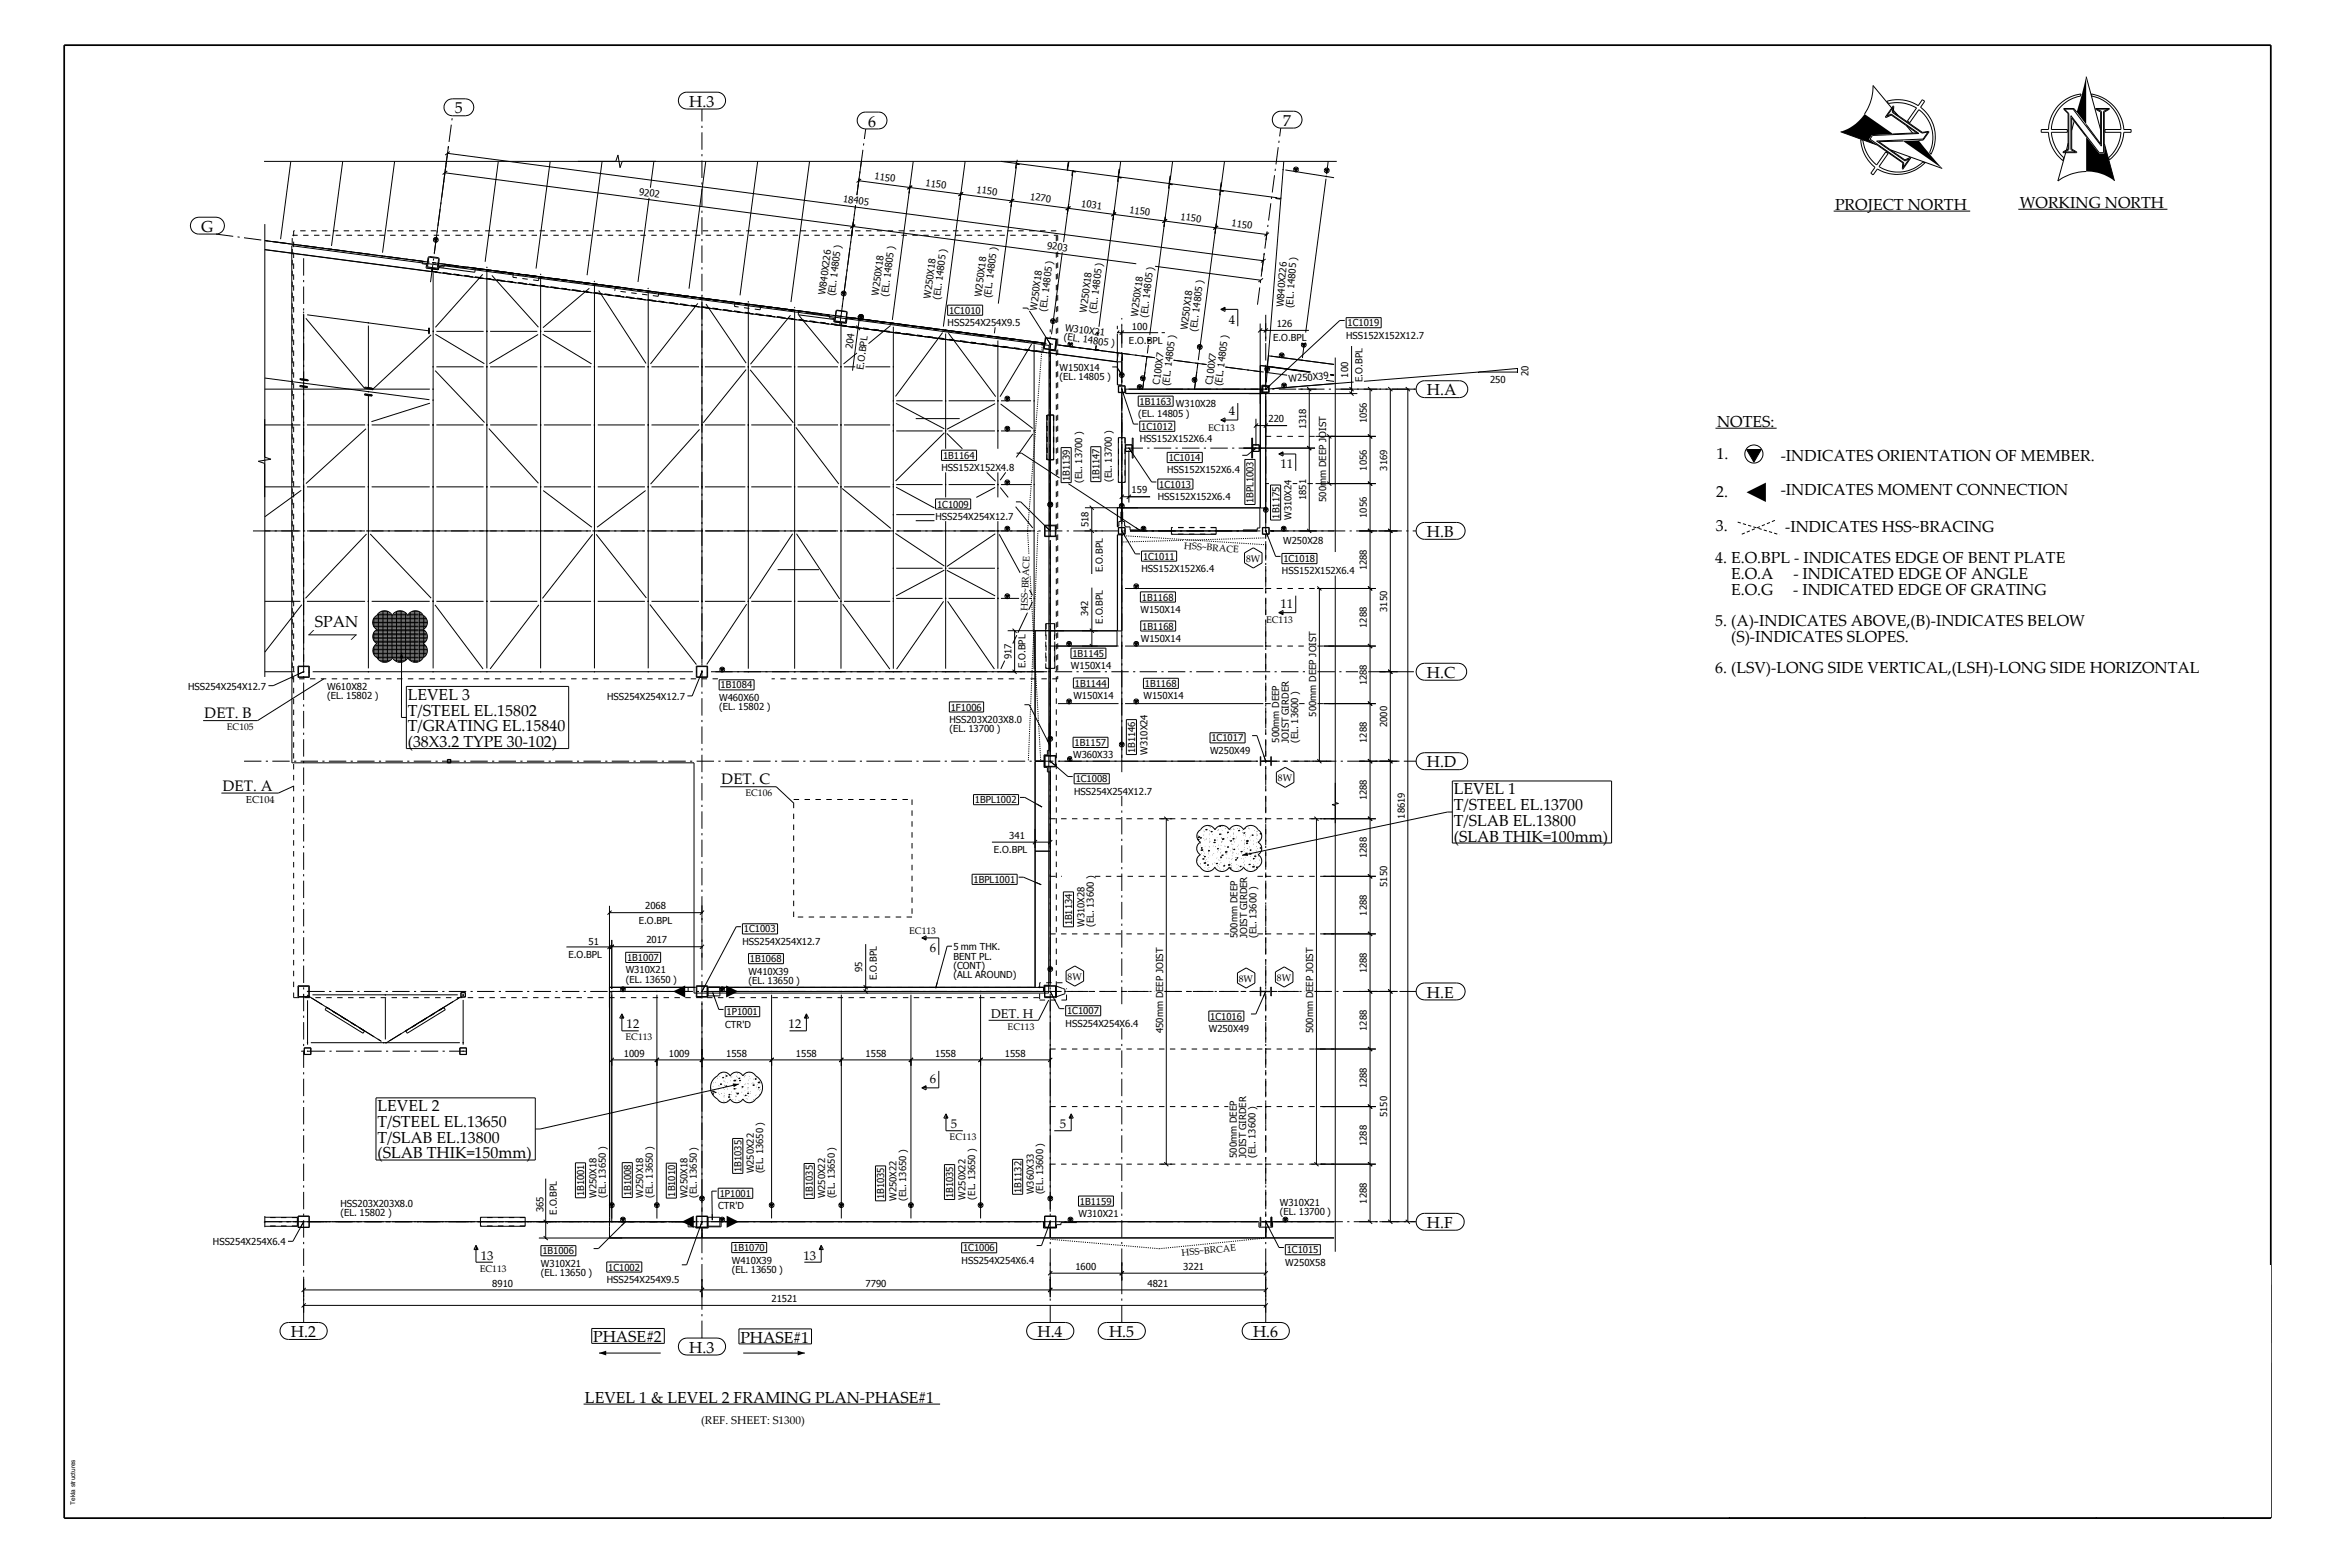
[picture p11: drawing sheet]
<svg xmlns="http://www.w3.org/2000/svg" width="914mm" height="610mm" viewBox="0 0 914 610" stroke-linecap="round" stroke-linejoin="round" font-family="sans-serif">
<defs><g id="words">
<g font-size="6.2">
<text x="268.2" y="41.5">H.3</text>
<text x="177" y="44.1">5</text>
<text x="337.8" y="49.2">6</text>
<text x="499.3" y="48.9">7</text>
<text x="714" y="81.6">PROJECT NORTH</text>
<text x="785.9" y="80.9">WORKING NORTH</text>
<text x="78.3" y="90.1">G</text>
<text x="555.2" y="153.8">H.A</text>
<text x="668.1" y="166">NOTES:</text>
<text x="667.9" y="178.6">1.</text>
<text x="692.9" y="179.3">-INDICATES ORIENTATION OF MEMBER.</text>
<text x="667.8" y="193.5">2.</text>
<text x="692.9" y="192.7">-INDICATES MOMENT CONNECTION</text>
<text x="555.2" y="208.9">H.B</text>
<text x="667.7" y="206.7">3.</text>
<text x="694.6" y="207">-INDICATES HSS~BRACING</text>
<text x="667.4" y="219.2">4. E.O.BPL - INDICATES EDGE OF BENT PLATE</text>
<text x="673.6" y="225.3">E.O.A</text>
<text x="697.8" y="225.3">- INDICATED EDGE OF ANGLE</text>
<text x="673.6" y="231.4">E.O.G</text>
<text x="697.7" y="231.4">- INDICATED EDGE OF GRATING</text>
<text x="122.5" y="244">SPAN</text>
<text x="667.4" y="243.6">5. (A)-INDICATES ABOVE,(B)-INDICATES BELOW</text>
<text x="673.6" y="249.7">(S)-INDICATES SLOPES.</text>
<text x="555.2" y="263.7">H.C</text>
<text x="667.4" y="261.9">6. (LSV)-LONG SIDE VERTICAL,(LSH)-LONG SIDE HORIZONTAL</text>
<text x="158.7" y="272.3">LEVEL 3</text>
<text x="158.7" y="278.4">T/STEEL EL.15802</text>
<text x="158.7" y="284.5">T/GRATING EL.15840</text>
<text x="158.7" y="290.6">(38X3.2 TYPE 30-102)</text>
<text x="555.2" y="298.4">H.D</text>
<text x="565.7" y="309.1">LEVEL 1</text>
<text x="565.7" y="315.2">T/STEEL EL.13700</text>
<text x="565.7" y="321.3">T/SLAB EL.13800</text>
<text x="565.7" y="327.4">(SLAB THIK=100mm)</text>
<text x="555.2" y="388.1">H.E</text>
<text x="146.9" y="432.4">LEVEL 2</text>
<text x="146.9" y="438.5">T/STEEL EL.13650</text>
<text x="146.9" y="444.6">T/SLAB EL.13800</text>
<text x="146.9" y="450.7">(SLAB THIK=150mm)</text>
<text x="555.2" y="477.6">H.F</text>
<text x="113.2" y="520.1">H.2</text>
<text x="403.7" y="520.1">H.4</text>
<text x="431.5" y="520.1">H.5</text>
<text x="487.6" y="520.1">H.6</text>
<text x="230.8" y="522.1">PHASE#2</text>
<text x="268.2" y="526.2">H.3</text>
<text x="288.1" y="522.3">PHASE#1</text>
<text x="227.6" y="545.6">LEVEL 1 &amp; LEVEL 2 FRAMING PLAN-PHASE#1</text>
</g>
<g font-size="5.9">
<text x="79.6" y="279.4">DET. B</text>
<text x="280.8" y="305.1">DET. C</text>
<text x="86.7" y="307.6">DET. A</text>
</g>
<g font-size="5">
<text x="478.2" y="126">4</text>
<text x="478.2" y="161.5">4</text>
<text x="498.2" y="182.2">11</text>
<text x="498.2" y="236.4">11</text>
<text x="361.8" y="370.5">6</text>
<text x="385.6" y="396">DET. H</text>
<text x="243.8" y="400.1">12</text>
<text x="306.9" y="400.1">12</text>
<text x="361.8" y="421.3">6</text>
<text x="370" y="439">5</text>
<text x="412.4" y="439">5</text>
<text x="187.1" y="490.1">13</text>
<text x="312.7" y="490.1">13</text>
</g>
<text font-size="4.4" x="272.8" y="553.9">(REF. SHEET: S1300)</text>
<text font-size="3.9" x="95.6" y="312.4">EC104</text>
<g font-size="3.7">
<text x="340.2" y="69.8" transform="rotate(7 340.2 69.8)">1150</text>
<text x="248.6" y="75.8" transform="rotate(7 248.6 75.8)">9202</text>
<text x="360" y="72.4" transform="rotate(7 360 72.4)">1150</text>
<text x="379.9" y="75" transform="rotate(7 379.9 75)">1150</text>
<text x="400.8" y="77.7" transform="rotate(7 400.8 77.7)">1270</text>
<text x="327.9" y="78.6" transform="rotate(7 327.9 78.6)">18405</text>
<text x="420.6" y="80.3" transform="rotate(7 420.6 80.3)">1031</text>
<text x="439.4" y="82.8" transform="rotate(7 439.4 82.8)">1150</text>
<text x="459.2" y="85.4" transform="rotate(7 459.2 85.4)">1150</text>
<text x="479.1" y="88.1" transform="rotate(7 479.1 88.1)">1150</text>
<text x="407.3" y="96.7" transform="rotate(7 407.3 96.7)">9203</text>
<text x="321.1" y="114.9" transform="rotate(-83 321.1 114.9)">W840X226</text>
<text x="324.7" y="115.3" transform="rotate(-83 324.7 115.3)">(EL. 14805 )</text>
<text x="341.8" y="115.1" transform="rotate(-83 341.8 115.1)">W250X18</text>
<text x="345.5" y="115.6" transform="rotate(-83 345.5 115.6)">(EL. 14805 )</text>
<text x="362.1" y="116.2" transform="rotate(-83 362.1 116.2)">W250X18</text>
<text x="365.8" y="116.7" transform="rotate(-83 365.8 116.7)">(EL. 14805 )</text>
<text x="381.8" y="115.6" transform="rotate(-83 381.8 115.6)">W250X18</text>
<text x="385.5" y="116" transform="rotate(-83 385.5 116)">(EL. 14805 )</text>
<text x="499.4" y="119.6" transform="rotate(-86 499.4 119.6)">W840X226</text>
<text x="503" y="119.9" transform="rotate(-86 503 119.9)">(EL. 14805 )</text>
<text x="369.3" y="122.1">1C1010</text>
<text x="403.4" y="120.8" transform="rotate(-83 403.4 120.8)">W250X18</text>
<text x="407.1" y="121.3" transform="rotate(-83 407.1 121.3)">(EL. 14805 )</text>
<text x="422.8" y="121.6" transform="rotate(-83 422.8 121.6)">W250X18</text>
<text x="426.5" y="122" transform="rotate(-83 426.5 122)">(EL. 14805 )</text>
<text x="442.7" y="123.1" transform="rotate(-83 442.7 123.1)">W250X18</text>
<text x="446.4" y="123.6" transform="rotate(-83 446.4 123.6)">(EL. 14805 )</text>
<text x="368.7" y="126.9">HSS254X254X9.5</text>
<text x="414.3" y="128.7" transform="rotate(7 414.3 128.7)">W310X21</text>
<text x="440.4" y="128.3">100</text>
<text x="462" y="128.5" transform="rotate(-83 462 128.5)">W250X18</text>
<text x="465.7" y="129" transform="rotate(-83 465.7 129)">(EL. 14805 )</text>
<text x="496.8" y="127.3">126</text>
<text x="523.8" y="131.7">HSS152X152X12.7</text>
<text x="524.3" y="127">1C1019</text>
<text x="331.7" y="135.7" transform="rotate(-83 331.7 135.7)">204</text>
<text x="413.9" y="132.2" transform="rotate(7 413.9 132.2)">(EL. 14805 )</text>
<text x="439.3" y="133.6">E.O.BPL</text>
<text x="495.3" y="132.8">E.O.BPL</text>
<text x="336" y="143.9" transform="rotate(-83 336 143.9)">E.O.BPL</text>
<text x="412.3" y="144.3">W150X14</text>
<text x="412.3" y="148">(EL. 14805 )</text>
<text x="451.2" y="149.8" transform="rotate(-83 451.2 149.8)">C100X7</text>
<text x="471.7" y="149.9" transform="rotate(-83 471.7 149.9)">C100X7</text>
<text x="501.5" y="148.7" transform="rotate(-5 501.5 148.7)">W250X39</text>
<text x="524.6" y="146.9" transform="rotate(-90 524.6 146.9)">100</text>
<text x="530.1" y="148.6" transform="rotate(-90 530.1 148.6)">E.O.BPL</text>
<text x="579.8" y="149">250</text>
<text x="594.7" y="146.2" transform="rotate(-90 594.7 146.2)">20</text>
<text x="454.9" y="150.3" transform="rotate(-83 454.9 150.3)">(EL. 14805 )</text>
<text x="475.3" y="150.3" transform="rotate(-83 475.3 150.3)">(EL. 14805 )</text>
<text x="443.4" y="157.5">1B1163 W310X28</text>
<text x="442.9" y="162.3">(EL. 14805 )</text>
<text x="444" y="167.2">1C1012</text>
<text x="470.1" y="167.6">EC113</text>
<text x="493.6" y="164.3">220</text>
<text x="508.2" y="167" transform="rotate(-90 508.2 167)">1318</text>
<text x="531.9" y="164.7" transform="rotate(-90 531.9 164.7)">1056</text>
<text x="443.5" y="172">HSS152X152X6.4</text>
<text x="366.9" y="178.5">1B1164</text>
<text x="454.7" y="179.4">1C1014</text>
<text x="366.4" y="183.3">HSS152X152X4.8</text>
<text x="454.2" y="184.1">HSS152X152X6.4</text>
<text x="531.9" y="183" transform="rotate(-90 531.9 183)">1056</text>
<text x="539.7" y="183" transform="rotate(-90 539.7 183)">3169</text>
<text x="416.3" y="187.2" transform="rotate(-90 416.3 187.2)">1B1139</text>
<text x="421.1" y="187.7" transform="rotate(-90 421.1 187.7)">(EL. 13700 )</text>
<text x="427.9" y="186.8" transform="rotate(-90 427.9 186.8)">1B1147</text>
<text x="432.6" y="187.4" transform="rotate(-90 432.6 187.4)">(EL. 13700 )</text>
<text x="440.3" y="192">159</text>
<text x="451.1" y="189.7">1C1013</text>
<text x="364.6" y="197.5">1C1009</text>
<text x="450.5" y="194.5">HSS152X152X6.4</text>
<text x="487.8" y="195.7" transform="rotate(-90 487.8 195.7)">1BPL1003</text>
<text x="508.2" y="194.5" transform="rotate(-90 508.2 194.5)">1851</text>
<text x="516" y="195.2" transform="rotate(-90 516 195.2)">500mm DEEP JOIST</text>
<text x="364" y="202.3">HSS254X254X12.7</text>
<text x="497.8" y="201.7" transform="rotate(-90 497.8 201.7)">1B1175</text>
<text x="502.6" y="202.3" transform="rotate(-90 502.6 202.3)">W310X24</text>
<text x="531.9" y="201.4" transform="rotate(-90 531.9 201.4)">1056</text>
<text x="423.6" y="205.1" transform="rotate(-90 423.6 205.1)">518</text>
<text x="460.7" y="213.5" transform="rotate(4 460.7 213.5)">HSS~BRACE</text>
<text x="499.3" y="211.7">W250X28</text>
<text x="444.8" y="217.8">1C1011</text>
<text x="484.8" y="218.4">8W</text>
<text x="499.4" y="218.7">1C1018</text>
<text x="531.9" y="221.8" transform="rotate(-90 531.9 221.8)">1288</text>
<text x="429.1" y="222.5" transform="rotate(-90 429.1 222.5)">E.O.BPL</text>
<text x="444.2" y="222.5">HSS152X152X6.4</text>
<text x="498.8" y="223.5">HSS152X152X6.4</text>
<text x="444.3" y="233.6">1B1168</text>
<text x="399.8" y="237.7" transform="rotate(-88 399.8 237.7)">HSS~BRACE</text>
<text x="423.5" y="239.7" transform="rotate(-90 423.5 239.7)">342</text>
<text x="443.7" y="238.5">W150X14</text>
<text x="539.7" y="238" transform="rotate(-90 539.7 238)">3150</text>
<text x="429.1" y="242.6" transform="rotate(-90 429.1 242.6)">E.O.BPL</text>
<text x="444.4" y="244.9">1B1168</text>
<text x="492.6" y="242.5">EC113</text>
<text x="531.9" y="244.2" transform="rotate(-90 531.9 244.2)">1288</text>
<text x="443.9" y="249.7">W150X14</text>
<text x="393.6" y="256.4" transform="rotate(-90 393.6 256.4)">917</text>
<text x="417.3" y="255.5">1B1145</text>
<text x="399.1" y="259.9" transform="rotate(-90 399.1 259.9)">E.O.BPL</text>
<text x="416.7" y="260.3">W150X14</text>
<text x="73.2" y="268.3">HSS254X254X12.7</text>
<text x="127.3" y="268.5">W610X82</text>
<text x="280.4" y="267.8">1B1084</text>
<text x="418.3" y="267.1">1B1144</text>
<text x="445.5" y="267.3">1B1168</text>
<text x="531.9" y="266.6" transform="rotate(-90 531.9 266.6)">1288</text>
<text x="127.3" y="272.1">(EL. 15802 )</text>
<text x="236.2" y="272.3">HSS254X254X12.7</text>
<text x="279.8" y="272.6">W460X60</text>
<text x="417.7" y="271.9">W150X14</text>
<text x="444.9" y="272">W150X14</text>
<text x="279.8" y="276.3">(EL. 15802 )</text>
<text x="369.4" y="281.2">HSS203X203X8.0</text>
<text x="370" y="276.4">1F1006</text>
<text x="512.1" y="278.8" transform="rotate(-90 512.1 278.8)">500mm DEEP JOIST</text>
<text x="88.3" y="284.1">EC105</text>
<text x="369.4" y="284.9">(EL. 13700 )</text>
<text x="539.7" y="282.8" transform="rotate(-90 539.7 282.8)">2000</text>
<text x="418.1" y="290.2">1B1157</text>
<text x="441.7" y="293" transform="rotate(-90 441.7 293)">1B1146</text>
<text x="446.5" y="293.5" transform="rotate(-90 446.5 293.5)">W310X24</text>
<text x="470.8" y="293.2">W250X49</text>
<text x="471.4" y="288.5">1C1017</text>
<text x="497.8" y="288.9" transform="rotate(-90 497.8 288.9)">500mm DEEP</text>
<text x="501.4" y="288.9" transform="rotate(-90 501.4 288.9)">JOIST GIRDER</text>
<text x="505.1" y="288.9" transform="rotate(-90 505.1 288.9)">(EL. 13600 )</text>
<text x="531.9" y="289" transform="rotate(-90 531.9 289)">1288</text>
<text x="417.5" y="295">W360X33</text>
<text x="418.5" y="304.4">1C1008</text>
<text x="497.2" y="303.8">8W</text>
<text x="290" y="309.8">EC106</text>
<text x="418" y="309.2">HSS254X254X12.7</text>
<text x="531.9" y="311.4" transform="rotate(-90 531.9 311.4)">1288</text>
<text x="379.3" y="312.5">1BPL1002</text>
<text x="546.6" y="318.5" transform="rotate(-90 546.6 318.5)">18619</text>
<text x="392.7" y="326.3">341</text>
<text x="386.7" y="331.9">E.O.BPL</text>
<text x="531.9" y="333.8" transform="rotate(-90 531.9 333.8)">1288</text>
<text x="378.8" y="343.5">1BPL1001</text>
<text x="539.7" y="345" transform="rotate(-90 539.7 345)">5150</text>
<text x="251" y="353.8">2068</text>
<text x="248.5" y="359.3">E.O.BPL</text>
<text x="531.9" y="356.2" transform="rotate(-90 531.9 356.2)">1288</text>
<text x="289.5" y="362.8">1C1003</text>
<text x="353.7" y="363.5">EC113</text>
<text x="417.2" y="360" transform="rotate(-90 417.2 360)">1B1134</text>
<text x="422" y="360.6" transform="rotate(-90 422 360.6)">W310X28</text>
<text x="425.6" y="360.6" transform="rotate(-90 425.6 360.6)">(EL. 13600 )</text>
<text x="481.5" y="364.9" transform="rotate(-90 481.5 364.9)">500mm DEEP</text>
<text x="485.2" y="364.9" transform="rotate(-90 485.2 364.9)">JOIST GIRDER</text>
<text x="488.9" y="364.9" transform="rotate(-90 488.9 364.9)">(EL. 13600 )</text>
<text x="229" y="367.7">51</text>
<text x="251.5" y="367">2017</text>
<text x="288.9" y="367.6">HSS254X254X12.7</text>
<text x="371" y="369.7">5 mm THK.</text>
<text x="221.1" y="372.6">E.O.BPL</text>
<text x="244" y="373.8">1B1007</text>
<text x="291.8" y="374.3">1B1068</text>
<text x="371" y="373.3">BENT PL.</text>
<text x="371" y="377">(CONT)</text>
<text x="243.5" y="378.6">W310X21</text>
<text x="243.5" y="382.3">(EL. 13650 )</text>
<text x="291.3" y="379.1">W410X39</text>
<text x="291.3" y="382.8">(EL. 13650 )</text>
<text x="335.4" y="378" transform="rotate(-90 335.4 378)">95</text>
<text x="341.1" y="381.3" transform="rotate(-90 341.1 381.3)">E.O.BPL</text>
<text x="371" y="380.6">(ALL AROUND)</text>
<text x="415.4" y="381.1">8W</text>
<text x="482" y="381.9">8W</text>
<text x="496.9" y="381.5">8W</text>
<text x="531.9" y="378.6" transform="rotate(-90 531.9 378.6)">1288</text>
<text x="282.7" y="395">1P1001</text>
<text x="415.2" y="394.6">1C1007</text>
<text x="282.2" y="399.8">CTR'D</text>
<text x="392" y="400.6">EC113</text>
<text x="414.7" y="399.4">HSS254X254X6.4</text>
<text x="452.6" y="401.9" transform="rotate(-90 452.6 401.9)">450mm DEEP JOIST</text>
<text x="470.4" y="401.5">W250X49</text>
<text x="470.9" y="396.7">1C1016</text>
<text x="511" y="401.9" transform="rotate(-90 511 401.9)">500mm DEEP JOIST</text>
<text x="531.9" y="401" transform="rotate(-90 531.9 401)">1288</text>
<text x="243.4" y="404.7">EC113</text>
<text x="242.7" y="411.1">1009</text>
<text x="260.3" y="411.1">1009</text>
<text x="282.6" y="411.1">1558</text>
<text x="309.7" y="411.1">1558</text>
<text x="336.8" y="411.1">1558</text>
<text x="363.9" y="411.1">1558</text>
<text x="391" y="411.1">1558</text>
<text x="531.9" y="423.4" transform="rotate(-90 531.9 423.4)">1288</text>
<text x="539.7" y="434.6" transform="rotate(-90 539.7 434.6)">5150</text>
<text x="369.5" y="443.7">EC113</text>
<text x="531.9" y="445.8" transform="rotate(-90 531.9 445.8)">1288</text>
<text x="288.5" y="455.9" transform="rotate(-90 288.5 455.9)">1B1035</text>
<text x="481.2" y="450.5" transform="rotate(-90 481.2 450.5)">500mm DEEP</text>
<text x="484.9" y="450.5" transform="rotate(-90 484.9 450.5)">JOIST GIRDER</text>
<text x="488.6" y="450.5" transform="rotate(-90 488.6 450.5)">(EL. 13600 )</text>
<text x="293.3" y="456.5" transform="rotate(-90 293.3 456.5)">W250X22</text>
<text x="297" y="456.5" transform="rotate(-90 297 456.5)">(EL. 13650 )</text>
<text x="227.3" y="465.4" transform="rotate(-90 227.3 465.4)">1B1001</text>
<text x="232.1" y="466" transform="rotate(-90 232.1 466)">W250X18</text>
<text x="235.8" y="466" transform="rotate(-90 235.8 466)">(EL. 13650 )</text>
<text x="245.5" y="465.3" transform="rotate(-90 245.5 465.3)">1B1008</text>
<text x="250.3" y="465.9" transform="rotate(-90 250.3 465.9)">W250X18</text>
<text x="254" y="465.9" transform="rotate(-90 254 465.9)">(EL. 13650 )</text>
<text x="262.7" y="465.5" transform="rotate(-90 262.7 465.5)">1B1010</text>
<text x="267.5" y="466.1" transform="rotate(-90 267.5 466.1)">W250X18</text>
<text x="271.1" y="466.1" transform="rotate(-90 271.1 466.1)">(EL. 13650 )</text>
<text x="280" y="465.6">1P1001</text>
<text x="316.3" y="465.7" transform="rotate(-90 316.3 465.7)">1B1035</text>
<text x="321.1" y="466.2" transform="rotate(-90 321.1 466.2)">W250X22</text>
<text x="324.8" y="466.2" transform="rotate(-90 324.8 466.2)">(EL. 13650 )</text>
<text x="344.1" y="466.6" transform="rotate(-90 344.1 466.6)">1B1035</text>
<text x="348.9" y="467.1" transform="rotate(-90 348.9 467.1)">W250X22</text>
<text x="352.6" y="467.1" transform="rotate(-90 352.6 467.1)">(EL. 13650 )</text>
<text x="370.9" y="466.1" transform="rotate(-90 370.9 466.1)">1B1035</text>
<text x="375.7" y="466.6" transform="rotate(-90 375.7 466.6)">W250X22</text>
<text x="379.4" y="466.6" transform="rotate(-90 379.4 466.6)">(EL. 13650 )</text>
<text x="397.4" y="464.1" transform="rotate(-90 397.4 464.1)">1B1132</text>
<text x="402.2" y="464.6" transform="rotate(-90 402.2 464.6)">W360X33</text>
<text x="405.9" y="464.6" transform="rotate(-90 405.9 464.6)">(EL. 13600 )</text>
<text x="132.5" y="469.5">HSS203X203X8.0</text>
<text x="132.5" y="473.2">(EL. 15802 )</text>
<text x="211.5" y="471.7" transform="rotate(-90 211.5 471.7)">365</text>
<text x="216.6" y="472.5" transform="rotate(-90 216.6 472.5)">E.O.BPL</text>
<text x="279.4" y="470.4">CTR'D</text>
<text x="419.6" y="473.5">W310X21</text>
<text x="420.2" y="468.7">1B1159</text>
<text x="498" y="469.1">W310X21</text>
<text x="498" y="472.7">(EL. 13700 )</text>
<text x="531.9" y="468.2" transform="rotate(-90 531.9 468.2)">1288</text>
<text x="82.8" y="484.5">HSS254X254X6.4</text>
<text x="211" y="488">1B1006</text>
<text x="284.7" y="491.5">W410X39</text>
<text x="285.3" y="486.7">1B1070</text>
<text x="374.2" y="491.6">HSS254X254X6.4</text>
<text x="374.7" y="486.8">1C1006</text>
<text x="459.8" y="488.7" transform="rotate(-6 459.8 488.7)">HSS~BRCAE</text>
<text x="500.7" y="487.6">1C1015</text>
<text x="186.6" y="494.8">EC113</text>
<text x="210.5" y="492.8">W310X21</text>
<text x="210.5" y="496.4">(EL. 13650 )</text>
<text x="236.6" y="494.3">1C1002</text>
<text x="284.7" y="495.2">(EL. 13650 )</text>
<text x="418.5" y="494">1600</text>
<text x="460.4" y="494">3221</text>
<text x="500.1" y="492.4">W250X58</text>
<text x="191.6" y="500.5">8910</text>
<text x="236.1" y="499.1">HSS254X254X9.5</text>
<text x="336.8" y="500.5">7790</text>
<text x="446.5" y="500.5">4821</text>
<text x="300.2" y="506.6">21521</text>
</g>
<text font-size="3.5" x="870.5" y="589.9">Rev.</text>
<text font-size="2.5" x="29.2" y="585.4" transform="rotate(-90 29.2 585.4)">Tekla structures</text>
</g></defs>
<path d="M25 17.6h858.6v573h-858.6z" fill="none" stroke="#000" stroke-width=".68" stroke-linecap="butt"/>
<g fill="none" stroke="#000" stroke-width=".39">
<path d="M173.7 39.4l1.7-.9 5.7-.1a3.3 3.3 0 0 1 3.3 3.3 3.3 3.3 0 0 1-3.3 3.3h-5a3.3 3.3 0 0 1-3.1-2 3.3 3.3 0 0 1 .7-3.6zM264.9 36.8l1.1-.7 1.3-.2h11.7a3.3 3.3 0 0 1 3.3 3.2 3.3 3.3 0 0 1-3.3 3.3h-11.7a3.3 3.3 0 0 1-3.1-2 3.3 3.3 0 0 1 .7-3.6zM734.1 39.4a14.6 14.6 0 0 1 12.3 1.7l1.6-2.3 .9 .6-1.6 2.3a14.4 14.4 0 0 1 4 18.3l-.5-.7a13.6 13.6 0 0 0-4.2-16.6l-3.5 5.1-.9-.7 3.5-5.1a14.9 14.9 0 0 0-10.8-1.7zM811.7 29.8l5.7 20.7M813.7 36.6a15.1 15.1 0 0 1 12.7 13.8h2.8v1.1h-2.8a15 15 0 0 1-5.6 10.7l-.3-.9a14.4 14.4 0 0 0 4.8-9.8h-6.2v-1.1h6.2a14 14 0 0 0-11.3-13zM174.1 59.6l317.4 41.8M174.5 56.9l-.9 6.9M175 59l-1.8 1.3M334.5 44.5l1.7-.9h5.6a3.3 3.3 0 0 1 3.3 3.3 3.3 3.3 0 0 1-3.3 3.3h-5a3.3 3.3 0 0 1-3-2.1 3.3 3.3 0 0 1 .7-3.6zM496 44.2l1.7-.9h5.6a3.3 3.3 0 0 1 3.3 3.2 3.3 3.3 0 0 1-3.3 3.3h-5a3.3 3.3 0 0 1-3-2 3.3 3.3 0 0 1 .7-3.6zM716.2 51.3l14.3 5.1 9.9 7-.2 2.3 .2 .1 3.1-4.4-.3-.1-2 .9-10.1-7.1 9.4-.2M724 54.3l.9 .3a14.7 14.7 0 0 0 5.3 9.6l3.6-5.1 .9 .6-3.6 5.1 2.6 1.3a13.8 13.8 0 0 0 6.9 .7l3.8-1.1 3.8-2.7 .9 .3a15.2 15.2 0 0 1-18.6 2.4l-1.6 2.3-.9-.6 1.6-2.3a14.8 14.8 0 0 1-5.6-10.8z"/>
<path d="M735.6 58.3l20.1 7.2M736.1 42.1l-7.3-8.8a19.4 19.4 0 0 1-3.3 11.1M736.6 41.8l-.3 1.9 11.6 8.1 2.3-.4-1.9 2.7-18.1 .8 11.1 7.7 1.7-.9-2.5 3.5 .3-1.9-13.2-9.2 1-1.4 18.1-.8-10.9-7.5-1.7 .9zM736.6 52.1l9.2-.4-9.9-7-2 1-.3-.1 3.1-4.4 .2 .2-.2 2.2 11.3 7.9 2.6-.2-2.3 3.2-1.8 .1M736.7 42.9l1.8 2M741.9 49l2.3 2.8M801.3 40.6l2.5-1.9 2.3-1.2 3.7-.9-.3 .8a13.5 13.5 0 0 0-11.3 13h6.2v1.1h-6.2a14.9 14.9 0 0 0 4.8 9.8l-.3 1.2a14.7 14.7 0 0 1-5.6-11h-2.8v-1.1h2.8a14.5 14.5 0 0 1 4.2-9.8zM803.3 42.5h3.4l11 14.4v-13.6l-1.7-.8h4.2l-1.7 .8v16.1h-1.7l-11-14.4v13.3l1.7 .8h-4.2l1.7-.8v-14.1zM803.8 59.3l-3.1 11.1a19.1 19.1 0 0 1 11-3.7M804.7 55.7l-.6 2.7M807.1 47.1l-1 3.6M808.1 43.6l-1.1-1.4h-4l1.7 2v13.8l-2 1.1v.3h5.4v-.3l-2-1.1v-12.2l5.6 7.4"/>
<path d="M811.7 48.4l5.7 7.6v-12.4l-2-1.1v-.3h5.4v.3l-2 1.1v12.1l3.9 14.7M102.7 62.8h417.4M113.2 62.8l-4 30.2M133.4 62.8l-4.4 32.9M153.5 62.8l-4.7 35.5M173.1 67.2l269 35.4M173.5 64.4l-.9 7M173.7 62.8l-4.7 35.7M174 66.5l-1.8 1.4M193.9 62.8l-5.1 39.1M214.1 62.8l-5.5 41.7M234.3 62.8l-5.9 44.3"/>
<path d="M239.6 62.8l.9-2.5 .8 4.9 .8-2.4M252.6 77l-4.4 32.7M254.4 62.8l-1.3 10.2M274.6 62.8l-6.5 49.5M294.8 62.8l-6.8 52.1M315 62.8l-7.2 54.7M332.9 79.8l-5.2 39.5M334.2 70.3l158.7 20.9M334.3 69.6l-.4 3M335.1 69.6l-1.8 1.4M335.2 62.8l-1.8 13.1M354.1 72.2l-.4 3"/>
<path d="M354.9 72.3l-1.8 1.3M355.3 62.8l-8.1 61.7M374.7 74.8l-1.7 1.4M375.3 62.8h.2M375.5 62.8l-8.4 64.2M389.5 62.8l107.4 14.1M394.6 77.5l-1.8 1.3M395.3 65.5l.1-1.8 1.3 .2h-1.2l-7 54.2M395.5 62.8l-.1 .6 .2-.4M395.5 63h.1M395.5 63.6h.1M395.6 62.8v.2"/>
<path d="M395.8 62.1l-.1 .7M415.3 65.6h.2M415.4 66.2h.1M415.6 63.2l-.4 2.8zM415.8 79.4l-.5 3.9M415.9 62.8l-.3 2M417.3 66.6l1.3 .3-1.2-.1-.2 1.6zM417.4 67.8l-3.5 26.4M417.4 66.4l.2 .1zM435 70.7l.1-1.8 1.3 .2h-1.2l-7.6 58M435.1 68.2h.2M435.2 68.8h.1"/>
<path d="M435.4 65.8h.3l-.4 2.9zM436.1 62.8l-.6 4.6M454.8 73.3l.1-1.8 1.3 .2h-1.2l-7.6 58.6M455 70.8h.2M455 71.4h.1M455.3 68.4l-.4 2.8zM456.3 62.8l-1 7.2M474.8 74.1l1.3 .2h-1.2l-.4 1.6zM474.8 73.4h.2M474.8 75.4l-8.5 64.7M474.9 74h.1M476.5 62.8l-1.7 11.1 .5-2.9"/>
<path d="M496.4 77l1.8 .2v.3l-1.8-.3zM498.3 77.1h.1M499.2 66h.1M499.5 62.8l-6.8 86M500.1 66.1l19 3M503.5 65.5h1.5l-.7 1.3zM515.5 65.8h1.5l-.7 1.3zM516 69.5l-8 59.9M516 68.5v.2zM516.8 62.8l-.6 5M75.1 85.5l1-.7 1.3-.3h6.6a3.3 3.3 0 0 1 3.3 3.3 3.3 3.3 0 0 1-3.3 3.3h-6.6a3.3 3.3 0 0 1-3.1-2.1 3.3 3.3 0 0 1 .8-3.5zM103 97.1l224.1 29.6 .2-1.1-2.8-.4 .1-.9"/>
<path d="M103 93.6l62 8.1M103 97.2l65 8.5 .2-1.1M103 87.2v176.2M108.9 94.3l.2 .1zM113.5 95.6l294.7 38.8-.1 251.9h-138.1v-89.5h-156.4zM128.8 96.9v.2zM148.6 99.5l.2 .2zM168.8 92.8h1.5l-.7 1.3zM332.2 85.3l-.9 7M332.7 87.4l-1.8 1.4M413.3 98.1l-4.1 31.9M416.5 80.3l-1.8 1.4"/>
<path d="M434.3 82.7l-1.8 1.4M454.1 85.3l-1.8 1.4M473.3 87l-.5 3.8M474 87.9l-1.9 1.4M491.9 98.6l-.9 7M493 90.4l-.4 3M493.8 90.5l-1.8 1.4M713.5 82.1h53.1M785.3 81.4h58.1M164.4 101.6l-.1 1 1.7 .2-.2 1.5 2.3 .3M166.6 100.1l.6-.3 3.4 .5 .3 .5-.5 3.6-.5 .2-3.5-.5-.3-.6zM166.8 100.2l3.7 .3-.3 3.7-3.7-.4z"/>
<path d="M168.4 102.2h.1M168.5 106v154M170.7 104.1l-.1 .8-2.4-.3M170.7 104.1l14 1.8 .3-1.5M172.9 102.8l150 19.7M181.8 103.9l-.1 .4-8.9-1.2-.1 .8-1.9-.3-.1 .5M187.8 106.7l-18.4 20.6M188.3 104.8h.1M189.4 104l.1 .1zM189.4 104.9v155.1M191.4 107.1l18.1 20.2M199.7 106.3h.1"/>
<path d="M208.1 107.4l.2 .1zM209.7 107.6v.1M210.3 106.8h.1M210.4 107.6v152.4M227.9 110h.2zM229.3 112.1l-18 15.4M231.2 109.5h.2zM231.3 110.4v149.6M233 113l18.4 28.4M247.8 112.6h.1M252.1 112.2h.1M252.2 113.1v146.9"/>
<path d="M256.3 113.8l29.7 3.9M267.6 115.3h.1M271.5 118l-18.4 23.6M273.1 114.9h.1M273.1 115.8v142.2M274.7 118.3l15.6 23M287.4 117.9h.1M291.1 117.3l.2 .2zM291.2 118.3v141.8M296 119l18 2.3-.1 .4 8.9 1.2-.1 .7 2 .3-.1 .4M309.1 119.6h.1M327.5 113.7h1.6l-.8 1.3z"/>
<path d="M368.7 118.7h13.7v3.9h-13.7zM397.9 119.8h1.9l.4 .6M449.5 103.6l41.1 5.4M491.4 108.3l-1.7 1.4M492.5 100.8l-1.9 1.3M118.1 122.3h.1M118.1 121.5h.1M118.2 122.3v25.3M119 123.8l22.9 27.4M119.5 122.5l47.6 6.2M143.3 125.6h.1M143.3 126.7v24.2"/>
<path d="M166.8 127.6h.3v2.2h-.3zM167.8 130.3l-23.1 21.5M168.5 128.9h.1M169.4 130l19.1 11.5M169.8 128.9h18.4M189.4 128.9l.1 .1zM190.7 128.9h18.4M209.4 130.1l-19 11.4M210.3 128.9h.1M211.2 130l19 11.6M211.6 128.9h18.4M231.2 128.9h.1"/>
<path d="M307.3 120.4l.2 .2zM307.6 122.6l-15.6 19.1M309.2 120.5v139.6M310.8 120.9l-.2 1.6 14 1.8M310.8 122.6l15.5 18.8M325 124.7v.1M325.3 120.8l.4-.1 3.9 .7-.5 3.9-.3 .2-3.8-.5-.2-.3zM325.5 120.9l-.5 3.8M325.5 120.9h.1M325.6 120.8l-.1 .1M325.6 120.8h.1M325.6 120.8l3.8 .5"/>
<path d="M326.8 126.6l81.3 10.7M327.2 123.1h.1M327.2 126.9v133.2M327.3 126.7l.2-1.1 1.8 .2 .3-2.4 76.6 10.1-.4 3.5M329.4 121.3h.1M329.4 121.3l-.5 4-3.9-.5M331.3 127.2l6.9 .9M331.6 123.7l6.9 .9M333.2 126.7l1.4 1.7M333.5 137.3l-5.3 4.3M333.7 123.1l1.4 1.8M334.3 122.8h1.5l-.8 1.3z"/>
<path d="M334.3 124l-2.6 20.2M346.5 126.6l-8.6 7.1M347 125.7h.1M347.5 125.7l.1 .2zM347.6 127.1v133M366.8 129.4l-18.4 24.8M366.9 128.2l.1 .2zM367.8 128.4h.2zM368 129.8v44.8M369 129.6l18.4 24.7M386.7 130.9h.1M387.2 127.3l-.3 2.4"/>
<path d="M388.3 131v.2zM388.3 132.5v42.1M400.5 120.9l8.1 12.9-1.2-2M401.4 133.9l-12.3 20.4M402.4 134v126.4M406.7 131.3l4.4 .6-.6 4.4-4.3-.6zM406.9 131.5l4 .5-.5 4.1-4-.5zM408.3 137.2l26.3 3.5M408.6 133.8h.1M408.6 138v64.4M409 124.5h1.5l-.8 1.3zM415.7 133.5h1.5l-.8 1.3z"/>
<path d="M416.3 133.1a.94 .94 0 0 0-.7 1.3 .94 .94 0 0 0 1.4 .3 .94 .94 0 0 0-.1-1.5M426.3 136.1h.1M426.5 134.4l-.3 1.7 1.3 .2-1.1-.4 .2-1.4M426.6 134.5v.4M434.8 126.7v1.4M434.8 129.8v10.5M435.1 137.3l-.5 3.5M435.5 128.6l-.7 .8h15.8M436.4 137.5h.1M436.5 126.6v7M436.5 138.7v11h-1.7v-8.9h1.7M436.5 137.5l.2 2.8z"/>
<path d="M437.3 128.6l-1.6 1.6M446.2 138.8h.1M446.2 139.1l-1.5 11.9M446.9 134.2l-.5 3.3M449.3 139.1l-38.2-5-.3 2.4-2.4-.3-.1 1.1 26.3 3.5M452 129.4h1.3M466.1 134.5h1.5l-.7 1.3zM475 120.4l1.7-.9v1.7zM475 120.4h6.6v6.5M490.3 125.9v71.7h2.2M490.3 128.5h19M491.1 127.8l-1.6 1.5"/>
<path d="M492.5 125.7v7.1M493.3 127.8l-1.6 1.5M493.4 138.4h.1M498 137.8h1.5l-.8 1.3zM506.6 133.6h1.5l-.8 1.4zM506.8 133.4a.93 .93 0 0 0-.2 1.3 .93 .93 0 0 0 1.4 0 .93 .93 0 0 0-.2-1.3M507.5 133.4l-.7 5.9M519.6 139.1v75.7M523.2 124.7h-1.9l-28.8 26.7 1.7-1.6M523.8 123.6h13.6v3.9h-13.6zM525.9 134.6v18.5M103 147.1l64.1 8.4"/>
<path d="M103 151.4h64.3M116.7 150.1l2.9 .4M116.7 147.3l2.9 .4v.3l-2.9-.4zM116.7 150.1v.3l2.8 .4 .1-.3M117 147.7l2.9 .5 .1-.4h-.4M118.1 149h.1M118.2 150.5v107.1M141.9 150.6l2.9 .4v.3l-2.9-.4zM141.9 153.4l2.9 .4M141.9 153.4v.3l2.8 .4 .1-.3M142.2 151l2.9 .5 .1-.3-.4-.1M143.3 152.4h.1"/>
<path d="M143.3 153.8v106.2M167.3 156.8l-22.8 7.2M168.4 155.7h.1M168.4 151.4h.1M168.4 142.7h.1M169.3 144.2l19.3 20.2M169.8 142.7h18.4M189.4 142.6l.1 .1zM190.7 142.7h18.4M210.3 142.7h.1M211.6 142.7h18.4M231.2 142.7h.1"/>
<path d="M232.6 142.7h18.4M252.1 142.7h.1M253.5 142.7h18.5M273.1 142.7h.1M274.3 142.7h15.7M290.3 143.8l-16.7 20.7M291.1 142.6l.2 .1zM291.9 143.8l16.8 20.7M292.3 142.7h15.8M309.1 142.7h.1M310.3 142.7h15.8M327.2 142.7h.1"/>
<path d="M328.4 142.7h4.4M336.8 142.7h9.6M347.5 142.7h.1M347.5 155.9h.1M348.7 156.9l18.8 9.9M348.7 155.9h18.1M367.8 155.9h.1M369.1 155.9h18M387.2 157l-18.8 10M388.2 155.9h.1M389.3 157.1l12.6 9.6M389.5 155.9h11.7"/>
<path d="M391.2 154.6h1.5l-.7 1.3zM402.3 155.9h.1M432.8 142.7h1.8l1.9 3.2M434.8 140.8v8.9M435.1 150.1h2.7v2.6h-2.7zM435.3 150.2h2.4v2.4h-2.4zM435.7 145.5h1.6l-.8 1.3zM436.4 151.4h.1M436.5 154.7v48.2M437.2 153.6l-.7-2.2 4.5 13.6h1.9M438 153h53M442.7 150.1h1.5l-.7 1.3z"/>
<path d="M442.9 154.1h13.6v3.9h-13.6zM443.9 146.7h1.5l-.7 1.3zM456.6 140.1l12.9 1.7M464.1 147.3h1.4l-.7 1.3zM466 141.8l-1.1 9.2M466.1 141.3v.2zM476.8 142.8l14.9 1.9M481.6 156.8v6.6h-6.6M490.3 142.2h.1M490.4 142.2l2.1 .3v7.4h-1.5v3.2M490.4 142.2v9.2M490.4 153.1v44.5"/>
<path d="M491 153h1.5v50.5M491 151.4h-53v1.7h90.2M491.2 150.1h2.7v2.6h-2.7zM491.4 150.3h2.2v2.2h-2.2zM492.3 143.1h1.5l-.7 1.3zM492.4 151.4h.2zM492.6 142.6l16.6 2.2M493 144.8v.2zM493 142.5h-.4v2.4l8.2 1.1M493 142.5l16.7 2.2M493 142.5l17.1 2.2M498.9 149.5h1.5l-.7 1.3z"/>
<path d="M505.2 151.4h7M506.6 140.1h.1M508.6 150.6l1.6 1.6M509.4 151.4v55.1M516 148l3.1 .4M517.6 145.7l1.5 .2M517.7 145.8l1.4 .3-1.4-.2M519.1 141.8l-25.5-3.4-.6 4.1M521.7 151.4h7M525.1 152.4l1.6 1.5M525.1 150.6l1.6 1.6M526.7 148.6l-33.3 2.7"/>
<path d="M528.9 151.4h7M532.3 150.6l1.6 1.6M533.1 151.4v323.9M536.7 151.4h13.9M540.2 150.6l1.6 1.6M541 151.4v323.9M547 150.6l1.6 1.6M547.8 151.4v323.9M552 149.1l1-.7 1.3-.3h13.6a3.3 3.3 0 0 1 3.2 3.3 3.3 3.3 0 0 1-3.2 3.3h-13.6a3.3 3.3 0 0 1-3-2 3.3 3.3 0 0 1 .7-3.6zM575.3 144.7l-44.6 3.6M575.3 144.7l15.2-1.4v1.4zM103 177.8l2.5 .8-5 .9 2.5 .8"/>
<path d="M103 165.3h13.9M118.1 165.2l.1 .2zM119.4 165.3h22.7M142.4 166.8l-23.4 21.3M143.3 165.2l.1 .2zM144.6 165.3h22.6M168.4 165.2l.2 .2zM169.8 165.3h18.4M189.4 165.2l.1 .2zM190.2 166.7l19.3 21.3M190.7 165.3h18.4M210.3 165.2l.1 .2z"/>
<path d="M211.6 165.3h18.4M231.2 165.2l.2 .2zM232.6 165.3h18.4M252.1 165.2l.2 .2zM253.5 165.3h18.5M272.2 167l-19 21.3M273.1 165.2l.1 .2zM274.3 165.3h15.7M291.1 165.2l.2 .2zM292.3 165.3h15.8M309.1 165.2l.1 .2zM309.7 166.2l16.7 22.1"/>
<path d="M310.3 165.3h15.8M327.2 165.2l.1 .2zM328.4 165.3h18M347.5 165.2l.1 .2zM347.5 167.6h.1M348.7 167.6h18.1M356.3 162.9h17.1M366.4 175.1h13.6v4h-13.6zM367.5 168.4l-19 18.7M367.8 167.6h.1M368.4 168.6l6.1 6M369.1 167.6h18"/>
<path d="M388.3 167.5v.2zM389.5 167.6h11.7M391.2 166.3h1.5l-.7 1.3zM395.6 176.3h1.9l14.8 9.6M401.9 168.8l-6.5 9.1M402.3 167.6h.1M407.3 161.5h2.7v17.4h-2.7zM412.9 174.1h3.9v13.6h-3.9zM424.4 173.8h4v13.6h-4zM435.1 170.3h2.7v17.4h-2.7zM438 173.1v2.5h2.5v-2.5M439.3 175.3v20.2"/>
<path d="M440.6 173h-2.7v2.6h2.7M440.6 170.4h.3v7.8h-.3zM440.6 176.3l-1.3-2 8.8 13.2h1.9M443.5 163.8h13.6v4h-13.6zM454.2 176h13.6v4h-13.6zM475 163.4l1.7-.8v1.6zM483.8 174.3h27.9M484.4 178.7h4v17.6h-4zM486.9 175.8l1.8-1.5-3.4 2.8h-1.9M487 170.4h.4v7.8h-.4zM487.4 173h2.6v2.6h-2.6M487.5 173.1v2.5h2.4v-2.5"/>
<path d="M488.7 165.6h12.1M488.7 162.9v10.5M489.5 164.8l-1.6 1.6M492.4 169.8h.2zM493.3 164.8l-1.6 1.6M497.6 176.6l1.6-.8v1.6zM497.6 176.6h6.6v6.6M508.6 173.5l1.6 1.6M511.9 169.8h23.4M516.4 169l1.6 1.6M517.2 169.8v18.3M532.3 169l1.6 1.6"/>
<path d="M667.5 166.6h23.8M679.6 174.9h5.7l-2.8 4.9zM103 189.4h13.9M117.2 190.8l-14.2 10.2M118.1 189.4h.1M119.4 189.4h22.7M143.3 189.4h.1M144.6 189.4h22.6M168.4 189.4h.1M169.8 189.4h18.4M189.4 189.3l.1 .1zM190.7 189.4h18.4"/>
<path d="M210.3 189.4h.1M211.4 190.8l18.9 14.3M211.6 189.4h18.4M231.2 189.4h.1M232.6 189.4h18.4M251.2 190.8l-18.9 14.3M252.1 189.4h.1M253.5 189.4h18.5M273.1 189.4h.1M274.3 189.4h15.7M291.1 189.3l.2 .1zM292.3 189.4h15.8"/>
<path d="M309.1 189.4h.1M310.3 189.4h15.8M327.2 189.4h.1M327.7 190l18.9 15.6M328.4 189.4h18M347.5 189.4h.1M347.5 188.5h.1M348.7 189.5l14.9 8.1M348.7 188.5h18.1M364 194.1h13.7v3.9h-13.7zM367.8 188.5h.1M368 183.8v9.7"/>
<path d="M369.1 188.5h18M383.9 183.8l3.5 3.4M387.2 189.6l-7.3 3.9M388.2 188.5h.1M388.3 183.8v9.7M389.2 189.7l3.1 3.8M389.5 188.5h11.7M391.2 187.2h1.5l-.7 1.3zM391.3 183.8l-2.1 3M395.2 197.1l6.7 8.3M395.3 195.2h1.9l11.4 11.3-1.6-1.6M402.3 188.5h.1"/>
<path d="M407.9 195.8h1.5l-.8 1.3zM415.7 188.2l28.2 18.3-2-1.3M422.1 197.5h68.1v7.9h-1v.8h-5.5v.3M424 196.7l1.6 1.6M424.8 197.5v25.8M434.8 197.5v7.5l.6-.4v-1.7h.8v-3.8h.6v3.8h.8v1.7h.4v.4h1.7v1.2h5.5v.3M434.8 197.5v7.5M435.7 196.3h1.6l-.8 1.4zM436.5 193.3h11M436.6 197.5v1.6M437.3 192.4l-1.6 1.7M440.1 192.4l-1.7 1.7"/>
<path d="M450.5 186.4h13.7v3.9h-13.7zM491.8 197.9h1.5l-.8 1.3zM492.4 188.1h.2zM494.4 188.7h3.9v13.6h-3.9zM511.9 188.1h23.4M516.4 187.4l1.6 1.5M532.3 187.4l1.6 1.5M103 206.5h13.9M118.1 206.5h.1M119.4 206.5h22.7M142.6 207.7l-23.7 25M143.3 206.5h.1"/>
<path d="M144.1 207.7l23.7 25M144.6 206.5h22.6M168.4 206.5h.1M169.8 206.5h18.4M189.4 206.5l.1 .1zM190.7 206.5h18.4M210.3 206.5h.1M211.6 206.5h18.4M230.6 207.9l-19.5 24.9M231.2 206.5h.1M232 207.9l19.5 24.7M232.6 206.5h18.4"/>
<path d="M252.1 206.5h.1M253.5 206.5h18.5M273.1 206.5h.1M274.3 206.5h15.7M291.1 206.5l.2 .1zM292.3 206.5h15.8M308.4 207.6l-16.7 25.4M309.1 206.5h.1M309.9 207.6l16.8 25.4M310.3 206.5h15.8M327.2 206.5h.1M328.4 206.5h18"/>
<path d="M347.5 206.5h.1M347.5 200.2h.1M348.4 207.5l19.1 12.7M348.7 206.5h18.1M348.7 200.2h14.9M356.3 202.6h7.3M367.8 206.5h.1M368 202.7v57.4M369.1 206.5h18M387.3 207.6l-18.9 12.8M388.3 206.4v.2zM388.3 202.7v57.4"/>
<path d="M388.8 207.9l8.2 14.9M389.5 206.5h11.7M391.2 205.2h1.5l-.7 1.3zM402.3 206.5h.1M406.4 204.3h4.4v4.4h-4.4zM406.7 204.6h3.9v3.9h-3.9zM408.6 206.5h.1M408.6 210.1v82.5M422 206.5h7M424 205.7l1.6 1.6M434.8 208.1v37.3M435.1 205.2h2.7v2.7h-2.7z"/>
<path d="M435.3 205.3h2.4v2.4h-2.4zM436.4 206.5h.1M437.7 208.5l-1.2-2 5.2 9h1.9M439.7 206.5h49.5M444.2 214.4h13.6v3.9h-13.6zM444.2 205.2h1.5l-.8 1.3zM455.8 206.5v1.4h17.4v-1.4M484.3 215.1l3.4-2 3.4 2v3.9l-3.4 2-3.4-2zM491.2 205.2h2.7v2.7h-2.7zM491.3 205.3h2.4v2.4h-2.4zM492.4 206.5h.1M493.4 208.7l-.9-2.2 3.9 10h1.9"/>
<path d="M494.3 206.4h1.3M494.3 206.4v.1M494.3 206.6h.1M494.3 206.6h1.3M495.2 206.5h23.9M495.6 206.4v.1M495.6 206.6h.1M498.8 205.2h1.5l-.8 1.3zM498.8 215.3h13.6v4h-13.6zM508.6 205.7l1.6 1.6M528.9 206.5h7M532.3 205.7l1.6 1.6"/>
<path d="M536.7 206.5h7.1M540.2 205.7l1.6 1.6M552 204.2l1-.7 1.3-.3h12.5a3.3 3.3 0 0 1 3.3 3.3 3.3 3.3 0 0 1-3.3 3.3h-12.5a3.3 3.3 0 0 1-3-2 3.3 3.3 0 0 1 .7-3.6zM103 233.9h13.9M117.4 235.2l-14.4 18.5M118.1 233.9h.1M119.4 233.9h22.7M143.3 233.9h.1M144.6 233.9h22.6M146.5 239.6h18.3M147 239h5.3M147.2 238.6a3.4 3.4 0 0 1 5.5 .8 3.4 3.4 0 0 1 6 0 3.4 3.4 0 0 1 5.9 0 3.1 3.1 0 0 1 0 5.5 3.1 3.1 0 0 1 1.7 2.7 3.1 3.1 0 0 1-1.7 2.8 3.1 3.1 0 0 1 0 5.5 3.4 3.4 0 0 1-5.9 0 3.4 3.4 0 0 1-6 0 3.6 3.6 0 0 1-6.3-.2 3.1 3.1 0 0 1 .3-5.3 3.1 3.1 0 0 1 0-5.5 3.1 3.1 0 0 1-.1-5.5z"/>
<path d="M147.2 238.8v17.6M147.5 238.5h4.3M148.3 238h2.7M149 237.8v19.7M150.7 237.9v19.5M152.5 239.3v16.8M153 239h5.3M153.5 238.5h4.3v18.3M156.1 237.7v19.9M157 238h-2.7v19.3M159 239h5.3M159.5 238.5h4.3"/>
<path d="M159.6 238.4v18.4M160.3 238h2.7M161.4 237.7v19.9M163.2 238v19.3M164.9 239.6v5M168.4 233.9h.1M169.2 235.3l18.8 24.9M169.8 233.9h18.4M189.4 233.8l.1 .2zM190.7 233.9h18.4M209.7 235.3l-19 24.9M210.3 233.9h.1"/>
<path d="M211.6 233.9h18.4M231.2 233.9h.1M232.6 233.9h18.4M252.1 233.9h.1M252.9 235.2l18.1 23.3M253.5 233.9h18.5M273.1 233.9h.1M274.3 233.9h15.7M290.5 235l-15.5 23.5M291.1 233.8l.2 .2zM292.3 233.9h15.8M302.6 221.6h16.1"/>
<path d="M309.1 233.9h.1M310.3 233.9h15.8M327.2 233.9h.1M327.9 235.1l18.3 25.2M328.4 233.9h18M347.5 233.9h.1M347.5 232.7l.1 .2zM347.5 221.1h.1M348.7 232.8h18.1M348.7 221.1h18.1M367.2 233.9l-18.3 26.4M367.5 221.8l-18.9 10"/>
<path d="M367.9 232.7l.1 .2zM367.8 221.1h.1M368.4 221.9l18.8 9.9M368.7 233.9l18.2 26.4M369.1 232.8h18M369.1 221.1h18M388.2 232.7l.2 .2zM388.3 221v.2zM389.5 232.8h7M391.2 231.5h1.5l-.7 1.3zM399.8 238.3l-3.7 7.9M400.5 232.8h.7"/>
<path d="M400.6 229.5l1.1 2.1M401.7 234.1l-1.4 3.2M402.3 232.7l.2 .2zM424.9 228.6v22.7M436.4 228.9h.1M437.8 228.9h53.8M441.4 227.6h1.4l-.7 1.3zM443.7 230.3h13.7v3.9h-13.7zM492.4 228.9h.1M497.6 238.3l1.6-.8v1.6zM504.2 231.7v6.6h-6.6M512.4 228.9h22.9"/>
<path d="M512.6 228.1l1.6 1.6M513.4 228.9v67.2M519.6 223.9v263.1M532.3 228.1l1.6 1.6M116 259.1h4.4v4.4h-4.4zM116.2 259.3h3.9v4h-3.9zM120 247h18.8M145 242.2h21.3M145.1 253.2h21.2M145.1 247.9h21.1M145.1 247.4h21.1M145.2 242.7h21"/>
<path d="M145.2 241.6h21M145.2 252.6h21M145.2 253.7h20.9M145.2 246.9h20.9M145.3 248.5h20.8M145.3 241.1h20.7M145.3 252.1h20.7M145.3 243.2h20.7M145.4 254.3h20.6M145.4 246.4h20.5M145.4 249h20.5M145.5 246.1v3"/>
<path d="M145.5 251.7v2.8M145.5 251.6h20.4M145.5 254.8h20.3M145.7 245.8h20M145.8 249.5h19.8M145.9 240.1h19.5M146 251.1h19.4M146 244.3h19.3M146.1 255.3h19.2M146.2 245.3h18.9M146.3 250h18.7M146.5 250.6h18.3l.1 5"/>
<path d="M146.6 244.8h18.2M146.7 255.8h18M147.2 256.3h5.1M147.7 256.9h4.1M148.7 257.4h2M153.2 256.3h5M153.7 256.9h4M154.7 257.4h2M156.3 253.9l-.1 25.2h1.9M159.1 256.3h5.1M159.6 256.9h4.1M160.7 257.4h1.9"/>
<path d="M164.9 245.1v5M165.9 240.6l-20.4-.1v3.3h20.4M270.9 259.1h4.4v4.4h-4.4zM271.1 259.3h4v4h-4zM390.9 257l-1.5 3.2M392.1 245.4h42.5v5.9M394 244.6l1.6 1.6M394.8 245.4v15.9M395.6 247.1l-1.5 3.3M402.7 245.4v50.6h3.5v-2.3h1.3v-1.8h.8v-10.6h.3M402.8 245.4v50.6M406.9 245.4v-2.8h3.5v2.8"/>
<path d="M408.7 251.3h.1M408.8 245.4v5.9M408.8 245.4h25.8M408.8 251.3h26.4M410.4 251.3v8.7h-1.8M415.2 250h1.5l-.7 1.3zM416.7 252.1h13.6v4h-13.6zM424.1 250.5l1 1M424.1 244.6l1.6 1.6M436.4 251.3h.1M436.5 245.4h-1.7v-37.3h1.7v86.8M437.8 251.3h53.8"/>
<path d="M441.4 250h1.4l-.7 1.3zM443.9 241.6h13.6v3.9h-13.6zM492.4 251.3h.1M515 251.3h20.3M532.3 250.5l1.6 1.6M552 259l1-.7 1.3-.3h13.1a3.3 3.3 0 0 1 3.3 3.3 3.3 3.3 0 0 1-3.3 3.3h-13.1a3.3 3.3 0 0 1-3-2 3.3 3.3 0 0 1 .7-3.6zM103 261.3h11.6M118.1 261.2l.1 .2zM118.2 261.3l-11.9 5.4h-1.9M118.2 261.3l-2.2 1M121.7 261.3h147.9M126 264.1l-25.8 16.2h-21.2"/>
<path d="M143.3 261.2l.1 .2zM158.1 267h63.2v24.2h-63.2zM168.4 261.2l.2 .2zM189.4 261.2l.1 .2zM210.3 261.2l.1 .2zM231.2 261.2l.2 .2zM252.1 261.2l.2 .2zM272.2 263.5l.9-2.2-3.8 9.4h-1.8M273.1 261.2l.1 .2zM276.6 261.3h130.9M279.8 264.5h13.6v3.9h-13.6zM280.2 260h1.6l-.8 1.3z"/>
<path d="M291.1 261.2l.2 .2zM309.1 261.2l.1 .2zM327.2 261.2l.1 .2zM347.5 261.2l.1 .2zM367.9 261.2l.1 .2zM369.4 273.1h13.3v3.9h-13.3zM388.2 261.2l.2 .2zM394 260.5l1.6 1.6M398.6 274.2h1.9l8 15.7-1-2.1M408.6 273.7h.1M408.6 261.2l.1 .2zM411.6 273.7h23.6"/>
<path d="M415.2 272.4h1.5l-.7 1.3zM417.7 263.7h13.6v4h-13.6zM436.4 273.7h.1M437.8 273.7h53.8M438.3 280h3.9v13.5h-3.9zM441.4 272.4h1.4l-.7 1.3zM444.9 263.9h13.6v3.9h-13.6zM492.4 273.7h.1M515 273.7h20.3M532.3 272.9l1.6 1.6M536.7 261.3h7.1M540.2 260.5l1.6 1.6"/>
<path d="M174.1 296.8v-1.4h1.3v1.4M174.2 295.6h1.1v1.1h-1.1zM402.8 296.2v87.9M406.4 293.9h4.4v4.4h-4.4zM406.7 294.1h3.9v4h-3.9zM407.9 286.9h1.5l-.8 1.3zM408.6 296.1h.1M408.6 299.6v83.7h-2.4v.8h-130.5l127-.1M410.4 297.6l-1.8-1.5 6.9 6h1.9M411.9 296.1h77.4M415.5 294.8h1.6l-.8 1.3zM417.1 294.8a.94 .94 0 0 0-1.5-.2 .94 .94 0 0 0 .3 1.5 .94 .94 0 0 0 1.3-.7"/>
<path d="M417.5 286.8h13.6v4h-13.6zM435.7 289.2h1.6l-.8 1.3zM436.4 296.1h.1M470.8 285.1h13.7v3.9h-13.7zM487.2 286.2h1.9l3.4 9.9-.8-2.2M490.4 294.3l.2 1.7h3.9l.2-1.7v3.6l-.2-1.7h-3.9l-.2 1.7zM492.4 296.1h.1M509.1 296.1h7.1M512.6 295.3l1.6 1.6M528.9 296.1h7M532.3 295.3l1.6 1.6M536.7 296.1h7.1"/>
<path d="M540.2 295.3l1.6 1.6M552 293.8l1-.7 1.3-.3h13.5a3.3 3.3 0 0 1 3.3 3.3 3.3 3.3 0 0 1-3.3 3.3h-13.5a3.3 3.3 0 0 1-3-2 3.3 3.3 0 0 1 .7-3.6zM114.3 305.8l-6 2.7h-22.2M280.2 306.1h21.8l6.8 6.3M378.8 309.1h17.5v4h-17.5zM396.9 310.2h1.9l6.7 3.7-2.1-1.1M408.6 318.5h.1M408.6 300.3h-1.1v-1.8h-1.3v-2.3h-3.5v87.9M418 301h13.6v3.9h-13.6zM451.5 318.5h4.6M453 317.7l1.6 1.6M453.8 318.5v134.4"/>
<path d="M492.4 318.5h.1M496.7 300.4l3.4-1.9 3.4 1.9v4l-3.4 1.9-3.4-1.9zM510.2 318.5h4.3M511.4 317.7l1.6 1.6M512.2 318.5v134.4M515 318.5h20.3M519.6 312.2l1.2 .4-2.5 .4 1.3 .4M532.3 317.7l1.6 1.6M565.1 303.8h62v24.2h-62zM565.1 315.9h-1.9l-79.9 16.8M386 327.6h22.6M402.7 331.1h5.9"/>
<path d="M403.5 326.8l-1.6 1.6M409.4 326.8l-1.6 1.6M465.9 329.5v.1M466 334.6h-.1M466.1 326.6l.4-.2 .1 .2zM466.1 325.8l.7-.4 .1 .4zM466.1 325h.1M466.2 326.6h-.1M466.3 325.1l-.1 .1M466.4 323.6l-.1 .1M466.9 326l.7-.2-.2 .3zM467 336.1h.1"/>
<path d="M467.1 336h.1M467.2 328.1h.1M467.2 330.8l.8-.4v.4zM467.2 329l.1 .1M467.3 329.9l.4-.2 .1 .3zM467.6 331.9l.1 .1M467.7 322.1a3.1 3.1 0 0 1 5 .7 3.2 3.2 0 0 1 5.6 0 3.2 3.2 0 0 1 5.6 0 3.3 3.3 0 0 1 5.9 .2 2.73 2.73 0 0 1-.3 4.7 2.72 2.72 0 0 1 0 4.8 2.76 2.76 0 0 1 0 4.9 3.2 3.2 0 0 1-5.6 0 3.2 3.2 0 0 1-5.6 0 3.2 3.2 0 0 1-5.6 0 3.2 3.2 0 0 1-5.6 0 2.76 2.76 0 0 1 0-4.9 2.7 2.7 0 0 1-1.5-2.4 2.7 2.7 0 0 1 1.5-2.4 2.76 2.76 0 0 1 0-4.9zM467.9 334.1h.6l-.1 .2zM468.2 332.8h.1M468.2 331.3h.1M468.4 324.9h.1M468.4 326.2h.1"/>
<path d="M468.4 335.8l.7-.4 .1 .5zM468.4 323.3h.1M468.5 333.3l.5-.3 .1 .3zM468.6 331.9h.1M468.7 323.5l.1 .1M468.8 333.7v.1M468.8 326.7l.1 .1M468.8 337.6h.1M468.9 329.2v.1M469.1 336.6h.1M469.1 334.9h.1M469.1 322.7l.6-.1-.1 .3z"/>
<path d="M469.3 322.7h.1M469.3 334.3h.1M469.5 326.4h.1M469.7 336.6l.5-.3 .1 .3zM469.9 338l-.1 .1M469.9 336.6h.1M470.1 331l.6-.2-.2 .3zM470.1 335.1l-.1 .1M470.2 333.6l-.1 .1M470.2 338.4h.1M470.3 332.1l-.1 .1M470.3 330.7h.1"/>
<path d="M470.3 331.4h.1M470.4 337.5h.1M470.4 321.5h.1M470.5 324.4v.1M470.5 329.2l-.1 .1M470.5 331.1h.2M470.6 327.7l-.1 .1M470.6 329.5h.1M470.6 327.2h.1M470.7 326.3h-.1M470.7 323.1h.1M470.7 324.8h.1"/>
<path d="M470.7 321.6h.1M470.8 327.4h.1M470.8 332.9h.1M470.9 323.3l-.1 .1M471 338.6h.1M471 321.9h.1M471.2 323.6l.4-.3 .1 .3zM471.7 332.6h.1M471.8 336.1h.1M471.8 324.7h.1M472 329.1h.1M472 322.2h.1"/>
<path d="M472.2 327.7l.7-.1-.2 .3zM472.3 332l.1 .1M472.4 326.9l.4-.3 .1 .3zM472.7 337.3h.1M472.8 335.7h-.1M472.9 329.4h.1M473 327.7l-.1 .1M473.2 335.9l.6-.1-.2 .3zM473.5 333.8h.1M473.5 326.8l.1 .1M473.5 325.8h.1M473.6 330.2l.4-.2 .2 .2z"/>
<path d="M473.7 331.4l.1 .1M473.8 336.7l.1 .1M473.8 323.1h.1M473.9 337.1l.1 .1M474 330.9h.1M474 322.7l.1 .1M474 328.8h.1M474.2 322.9h.1M474.2 334.5h.1M474.4 324.5l.6-.1-.2 .3zM474.5 337.7h-.1M474.6 336.2v.1"/>
<path d="M474.7 334.7l-.1 .1M474.8 333.3h.1M474.9 333.5l.4-.2 .1 .3zM474.9 331.8v.1M475 338.5h.1M475 335.6h.1M475 334h.1M475 331.5l.1 .1M475.1 321.3v.2l-.8-.1M475.1 330.3l-.1 .1M475.1 328.8v.1M475.1 324.5l.2 .1"/>
<path d="M475.2 327.4h.1M475.2 327.6h.1M475.4 332.7l.6-.1-.2 .3zM475.4 325.9l-.2 .1M475.5 326.5l.7-.4 .1 .4zM475.5 324.4l-.1 .1M475.5 327.4l.1 .1M475.6 323h-.1M475.6 321.5h.1M475.7 326.7l.1 .1M475.9 332.4l.1 .1M476.1 336.9l.4-.3 .1 .3z"/>
<path d="M476.1 338.2h.1M476.2 337.1h.1M476.3 329.1h.1M476.5 336.2h.1M476.7 331.5l.7-.4 .1 .5zM476.7 329.2l.1 .1M476.8 322.2v.1M477 332.1h.1M477.4 333.8h.1M477.4 332.2h.1M477.5 323.9l.4-.3 .2 .3zM477.5 329.5l.6-.1-.2 .2z"/>
<path d="M477.5 325.9h.1M477.5 324.3h.1M477.9 336.6l.6-.4 .1 .4zM478.2 333.9h.1M478.2 326.9h.1M478.5 336.8h.1M478.6 337.7l.5-.1-.4 .2M478.6 335.3l-.1 .1M478.7 325.3h.1M478.7 322.9h.1M478.7 327.2l.5-.3 .1 .3zM478.7 327.4h.1"/>
<path d="M478.9 331h.1M479 322.6v.1M479 337.4h.1M479.1 336.7h.1M479.2 328.3l.1 .1M479.3 335.9h-.1M479.3 334.4h.1M479.4 334l.1 .1M479.5 332.9l-.1 .1M479.5 331.5h.1M479.5 338.5h.1M479.6 326.3l.7-.1-.2 .3z"/>
<path d="M479.7 330h-.1M479.7 330.5h.1M479.7 338.6h.1M479.8 328.5h-.1M479.8 332.1h-.1M479.8 331.6h.1M479.8 322.5h.2M479.9 327l-.1 .1M479.9 325.6h.1M479.9 324.7h.1M479.9 324.1h-.1M480 330.5l.4-.3 .1 .3z"/>
<path d="M480.1 324.1h-.1M480.2 327.5l.1 .1M480.2 322.6l-.1 .1M480.6 334.5l.6-.1-.1 .2zM480.8 333.6h.1M480.9 326.3h.1M481 325.6h.1M481.1 332h.1M481.2 333.8l.4-.2 .1 .2zM481.2 336.3h.1M481.3 337.7h.1M481.4 329.3l.1 .1"/>
<path d="M481.5 322.3v.1M481.7 332.2l.1 .1M481.8 323.1l.6-.1-.1 .3zM481.8 336.7h.1M481.9 338.3h-.1M482 330.3h.1M482 328.8h.1M482.2 322.4h.1M482.4 337.1l.5-.2v.3zM482.8 331.3l.6-.1-.2 .2zM482.9 334l.1 .1M483 327l.1 .1"/>
<path d="M483.1 331.9h.1M483.2 336.9h.1M483.3 323.9h.1M483.4 323h.1M483.7 337l-.1 .1M483.7 335.6h.1M483.8 324.9h.1M483.9 324.1l.4-.2 .1 .2zM483.9 334.1h-.1M484 332.6l-.1 .1M484 330.5l.1 .1M484.1 331.1l-.1 .1"/>
<path d="M484.1 329.7h.1M484.2 336.6h.1M484.2 335h.1M484.3 336.3h.1M484.3 328.2v.1M484.3 328.6h.1M484.3 327h.1M484.3 327.9h.1M484.4 326.7l-.1 .1M484.5 331.7h.1M484.5 322.2h.1M484.5 325.2v.1"/>
<path d="M484.5 323.8h.1M484.5 333.6h.1M484.6 324.7l.1 .1M484.8 322.3l-.1 .1M484.9 327.2l.7-.3 .1 .4zM484.9 328.1l.7-.1-.2 .3zM484.9 327.7h.1M485.1 327.4l.4-.2 .1 .3zM485.3 338.1h.1M485.4 330.1h.2M485.6 322.2h.1M485.9 336.3l.6-.1-.2 .2z"/>
<path d="M486 336.4h.1M486 325.9h.1M486.1 332.2l.7-.3 .1 .4zM486.1 329.4h.1M486.2 322.5h.1M486.2 331.6h.1M486.3 330.8l.4-.3 .1 .3zM486.4 332.3l.1 .1M486.5 337.3h.1M486.5 334.8h.1M486.6 333.2h-.1M486.7 326.9h.1"/>
<path d="M486.7 325.2v.1M487.1 324.9l.6-.1-.2 .2zM487.3 337.3l.7-.4 .1 .5zM487.6 334.1l.4-.3 .1 .3zM487.6 336.3h.1M487.6 334.1h.1M487.7 327.1l.1 .1M487.8 328.4h.1M487.9 337l.1 .1M488.1 333.1l.6-.1-.2 .2zM488.1 323l.1 .1M488.2 338.1l-.1 .1"/>
<path d="M488.3 336.7h.1M488.4 335.2h.1M488.6 333.7l-.1 .1M488.7 330.8h.1M488.7 332.2l-.1 .1M488.8 337.4l.4-.2 .1 .2zM488.8 333.1h.1M488.8 331.5h.1M488.9 329.3l-.1 .1M489 327.8l-.1 .1M489 325.1h.1M489 323.5h.1"/>
<path d="M489 324.4h.1M489.1 326.3l-.1 .1M489.1 324.9h.1M489.2 331.8l.1 .1M489.2 330.1l.1 .1M489.3 323.4l-.1 .1M489.3 324.8l.1 .1M489.4 335.8l.1 .1M489.5 327.4v.1M489.7 333.2h.1M489.9 334.6h.2M490.1 326.6h.1"/>
<path d="M490.2 324.4l.4-.3 .1 .3zM490.2 329.9l.6-.1-.2 .2zM237.2 352.4v121.1M237.2 355h35.9M238 354.2l-1.6 1.7M273.1 352.2v7.1M273.9 354.2l-1.6 1.7M288.9 359.4h13.7v3.9h-13.7zM378.2 340.1h17.6v3.9h-17.6zM396.4 341.2h1.8l6.9 3-2.1-1M408.6 340.8l.1 .2zM413.8 347h3.9v13.6h-3.9z"/>
<path d="M492.5 340.8l.1 .2zM515 340.9h20.3M532.3 340.1l1.6 1.6M220.4 368.4h17.6M238 367.6l-1.6 1.6M238 365.6v19.2M238 368.3h35.1M238.8 367.6l-1.6 1.6M238.8 367.5l-1.6 1.6M243.5 370.5h13.5v3.9h-13.5zM273.1 365.5v7M273.9 367.5l-1.6 1.6"/>
<path d="M288.3 360.5h-1.8l-13.4 25.2 1.1-2.1M291.3 371h13.5v3.9h-13.5zM336.8 367.3v18.4M358.7 364.9l1.6-.8v1.6zM358.7 364.9h6.6v6.6M370.4 368.1h-1.8l-4.5 16.3 .6-2.2M407.9 376.5h1.5l-.8 1.3zM408.6 363.2l.1 .2zM414.8 377.7l3.4-1.9 3.4 1.9v4l-3.4 1.9-3.4-1.9zM481.5 378.5l3.4-1.9 3.4 1.9v3.9l-3.4 2-3.4-2zM492.5 363.2l.1 .2zM496.3 378.1l3.4-2 3.4 2v4l-3.4 1.9-3.4-1.9z"/>
<path d="M515 363.3h20.3M532.3 362.5l1.6 1.6M116 383.5h4.4v4.4h-4.4zM116.2 383.7h3.9v4h-3.9zM118.1 387h.1M119.6 385.7h.1M119.7 389.1v17.3M121.2 388.2l27 16.8M121.6 387h56.5M127.1 391.8l-.6 1 14.8 9.2 .6-1M149.9 387l.1 .1zM149.9 388.3v16.1"/>
<path d="M172.7 391.9l.6 .9-14.8 9.2-.6-1M178.5 388.3l-27 16.7M179.3 386.1h1.8v1.8h-1.8zM179.4 386.2h1.6v1.6h-1.6zM180.1 387l.2 .1zM180.2 389v17.4M237.1 385.7h.1M237.2 385.8h.8v88.2M237.2 385.7h32.4M237.2 384h33.4l-33.4 .1M237.2 385.8v87.7M238 385.7h.1"/>
<path d="M241.6 384.4h1.6l-.8 1.3zM242 394.4l.8 1.7h-1.7zM242 394.4v6.6h6.5M255.5 385.7h.1M255.6 387v87M267.8 384.1v1.6M270.9 383.5h4.4v4.4h-4.4zM271.1 383.7h4v4h-4zM273.1 385.7h.1M273.1 389.6v81.8M275.3 384h4.8v3.4h-4.8M275.5 384v3.4"/>
<path d="M278.1 388.3l-.8-2.2 2.4 6.6h1.9M280.2 384.4h1.6l-.8 1.3zM280.6 384.1v1.6M282.2 391.6h13.4v3.9h-13.4zM300.1 385.7h.1M300.2 387v87M313.8 394.4l.8 1.7h-1.6zM313.8 394.4v6.6h-6.6M327.2 385.7h.1M327.4 387v87M336 384.9l1.7 1.6M336 383.2l1.7 1.7"/>
<path d="M354.4 385.7h.1M354.5 387v87M381.5 385.7l.1 .1zM381.6 387v87M402.6 384v.1M406 384.1v1.6h-129.4M406.4 383.5h4.4v4.4h-4.4zM408.1 389l-4 7.9h-19.4M408.6 385.7h.1M408.6 389.2v82.2M408.6 385.7l3.6 6.7h1.9M410.8 383.6h-4.2v4.2h4.2l3.6-1.2v-1.7l-.9-.4"/>
<path d="M410.8 383.5l2.6 1M411 383.6v4.2M413.4 384.5h.1M414.7 391.2h13.6v4h-13.6zM470.4 393.3h13.6v4h-13.6zM490.4 384l.2 1.4 .3 .3h3.3l.3-.3 .2-1.4v3.5l-.4-1.7h-3.6l-.3 1.7zM491.6 387.9l.9-2.2-3.8 8.8h-2M492.4 385.7h.1M528.9 385.7h7M532.3 384.9l1.6 1.6M536.7 385.7h7.1M540.2 384.9l1.6 1.6"/>
<path d="M552 383.4l1-.7 1.3-.3h12.5a3.3 3.3 0 0 1 3.3 3.3 3.3 3.3 0 0 1-3.3 3.3h-12.5a3.3 3.3 0 0 1-3-2 3.3 3.3 0 0 1 .7-3.6zM118.4 407.6h2.6v2.7h-2.6zM118.4 410.2v-2.5h2.5v2.5M119.6 405.6l.1 .1zM119.6 408.9h.1M120.9 405.6h58M149.9 405.6l.1 .1zM178.9 407.6h2.6v2.7h-2.6zM179 410.2v-2.5h2.4v2.5M180.1 405.6l.2 .1zM180.1 408.9l.2 .1zM238 412.3h170.6"/>
<path d="M238.8 411.5l-1.6 1.6M256.4 411.5l-1.6 1.6M273.9 411.5l-1.6 1.6M278 419.4l1.1-.9a2.81 2.81 0 0 1 5 0 2.85 2.85 0 0 1 5 0 2.81 2.81 0 0 1 4.9 0 5.3 5.3 0 0 1-.2 9.3 2.79 2.79 0 0 1-4.7-.3 2.85 2.85 0 0 1-5 0 2.81 2.81 0 0 1-5 0 5.1 5.1 0 0 1-1.1-8.1zM278.5 419.2h.1M279.3 419.5h.1M280.1 418.8h.1M280.8 417.4h.1M281.1 419.3l.4-.3 .1 .3zM282.2 419.4h.1M282.3 418h.1M282.4 418.6l.6-.1-.2 .2z"/>
<path d="M284.3 418.8h-.1M284.4 419.1h.1M284.8 418.9h.1M286.5 418.7h.1M286.6 417.1h.1M286.9 419.1h.1M287 417.6h-.1M287.4 419.6l.4-.3 .2 .3zM289.5 419h.1M289.6 418.6h.1M290 418.4l-.1 .1M291.5 418.7v.1"/>
<path d="M291.6 417.2l-.1 .1M291.8 419.6v.1M293.3 419.8h.1M293.8 419.8l.4-.2 .1 .3zM294.2 419.1h.1M301 411.5l-1.5 1.6M328.1 411.5l-1.5 1.6M355.3 411.5l-1.6 1.6M365.3 416.6v6.6h-6.6M382.4 411.5l-1.7 1.6M408.6 408.1h.1M409.4 411.5l-1.6 1.6"/>
<path d="M492.4 408.1h.2zM511.9 408.1h23.4M532.3 407.3l1.6 1.6M146.3 427.1h62v24.2h-62zM276.9 423.4h.1M277.2 425.7l.4-.3 .1 .3zM277.2 424.8l.7-.4 .1 .4zM277.2 424.1h.1M277.3 425.6l-.1 .1M277.4 424.1l-.1 .1M277.5 422.7h-.1M277.5 421.2h.1"/>
<path d="M278.1 425l.6-.1-.2 .2zM278.4 421l.1 .1M279.5 425.2h.1M279.5 423.9h.1M279.5 422.3h.1M279.8 422.5l.1 .1M280 425.7v.1M280 428.2l.1 .1M280.2 421.8l.6-.2-.1 .3zM280.4 421.7h.1M280.6 425.4h.2M281.5 420.5h.1"/>
<path d="M281.6 423.5h.1M281.6 428.2l-.1 .1M281.7 428.5h.1M281.7 426.2l.1 .1M281.7 426.8h-.1M281.8 425.3h-.1M281.9 423.8h.1M281.9 422.1h.1M281.9 420.6h.1M281.9 426.4h.1M282 422.4h-.1M282.2 420.9h-.1"/>
<path d="M282.3 422.6l.4-.2 .1 .2zM283 423.7h.1M283.1 428.2h.1M283.2 421.2h.1M283.3 426.8l.7-.2-.2 .3zM283.5 425.9l.5-.2 .1 .3zM284.1 426.8h-.1M284.2 420.4h.1M284.6 425.8l.1 .1M284.6 424.8h.1M284.9 422.1h.1M285.1 421.8h.1"/>
<path d="M285.1 427.8h.1M285.3 421.9h.1M285.5 420.5l.6-.4 .1 .4zM285.5 423.5h.6l-.2 .2zM286.3 427.9h-.1M286.3 426.4h.1M286.3 426.6h.1M286.3 423.5l.1 .1M286.3 425h.1M286.5 424.9l-.1 .1M286.6 423.5h-.1M286.6 426.5h.1"/>
<path d="M286.6 425.5l.7-.3 .1 .3zM286.6 420.1h.1M286.7 422h-.1M286.7 420.5h.1M286.9 425.7v.1M287.4 428.2h.1M287.5 421.7l-77.3 17.5h-1.9M287.6 420.2h.1M287.7 420.4l.5-.2-.1 .3zM287.8 428.2l.1 .1M287.9 421.3h.1M288.6 422.9l.5-.3 .1 .3z"/>
<path d="M288.6 424.9h.2M288.7 423.3h.1M289.4 426h.1M289.8 421.9h.1M289.8 424.3h.1M289.9 426.2l.4-.2 .1 .2zM289.9 426.4h-.1M290.1 421.6l.1 .1M290.3 427.4h.1M290.8 425.3l.6-.1-.2 .3zM290.9 427.5l-.1 .1M290.9 426.1h.1"/>
<path d="M291 423.2h.1M291 421.6h.1M291 423.7h.1M291.1 424.6h-.1M291.2 423.1l-.1 .1M291.3 421.6v.1M291.3 420.2h.1M291.3 426.6h.1M292 425.3l.1 .1M292.1 424.6h.1M292.5 428.3l.1 .1M292.6 421.3l.1 .1"/>
<path d="M292.9 422.1l.6-.1-.1 .3zM293.1 427.8h.1M293.4 421.4h-.1M294.1 426l.1 .1M294.4 422.9h.1M294.6 422h.1M294.9 421.2l.7-.4 .1 .5zM294.9 423.9h.1M295 423.2l.4-.3 .1 .3zM295.2 421.2l.1 .1M295.4 426h.2M295.6 425.7l-.1 .1"/>
<path d="M295.7 424.3h-.1M295.7 422.8h.1M295.7 423.8h.1M295.9 421.3l-.1 .1M358.7 423.2l1.6-.8v1.6zM368.1 433.3l.8 1.7h-1.7zM368.1 433.3v6.6h6.6M408.6 430.5h.1M416.8 433.3v6.6h-6.6M416.8 433.3l.8 1.7h-1.6zM492.4 430.5h.1M514.5 430.5h20.8"/>
<path d="M532.3 429.7l1.6 1.6M212.3 458.5v23.1M223.9 452.4h3.9v13.6h-3.9zM242.1 452.3h3.9v13.6h-3.9zM259.2 452.5h4v13.6h-4zM285.1 442.9h4v13.6h-4zM312.9 452.6h4v13.6h-4zM340.7 453.6h3.9v13.5h-3.9zM367.5 453.1h4v13.5h-4zM394 451h3.9v13.6h-3.9zM408.6 452.9h.1M451.5 452.9h4.6"/>
<path d="M453 452.1l1.6 1.6M492.4 452.9h.1M510.2 452.9h25.1M511.4 452.1l1.6 1.6M532.3 452.1l1.6 1.6M103 473.5l12.7 .1-.1 3.5h-12.6M103 473.1v2.1l.4 .1-.7 .1 .3 .1v1.9M116 473.1h4.4v4.4h-4.4zM116 473.2h4.2v4.2h-4.2zM117 477.4l1.2-2.1-4.2 7.6h-1.9M120.6 475.3h150.1M186.9 473.5h17.4v3.6h-17.4z"/>
<path d="M211.5 474.5l1.6 1.6M237.1 475.3h.1M237.2 477.1v4.5M237.3 468.4h1.5l-.8 1.3zM238 475.3h.1M241.6 474h1.6l-.8 1.3zM241.8 476.8l1.6-1.6-10.6 10.5h-1.8M254.8 468.4h1.5l-.7 1.3zM255.5 475.3h.1M270.9 473.1h4.4v4.4h-4.4zM271.1 473.2h4.1v4.2h-4.1zM272.4 465.8h1.5l-.8 1.3z"/>
<path d="M272.4 477.5l.7-2.2-5.9 16.7h-1.9M273.1 475.3h.1M273.1 477.7v3.9M273.2 477.7v3.9M275.3 473.5h4.8v3.5h-4.8M275.5 473.5v3.5M276.6 475.3h129.4v2.4h2.6v3.9h-198.9M278.9 463.4h-1.9l.2 11.3-.1-2.4M279.4 462.2h13.5v4h-13.5zM280.2 474h1.6l-.8 1.3zM280.6 475.3v2h-5v.4h-4.9v-.4h-2.9v-.2M299.5 468.4h1.5l-.8 1.3z"/>
<path d="M300.1 475.3h.1M326.6 468.4h1.5l-.7 1.3zM327.2 475.3h.1M353.7 468.4h1.5l-.7 1.3zM354.4 475.3h.1M380.8 468.4h1.5l-.7 1.3zM381.5 475.2l.1 .2zM406.4 473.1h4.4v4.4h-4.4zM407.9 465.8h1.5l-.8 1.3zM408.6 475.3h.1M408.6 475.3l-3.3 9.2h-1.9M410.8 473.2h-4.2v4.2h4.2"/>
<path d="M412.2 475.3h77.7v2.1h2.6v4.2h-83.8v-3.9h2.4v-1.3h1.7v-.8h6.1v-.3M415.8 474h1.5l-.8 1.3zM419.7 465.3h13.5v3.9h-13.5zM492.4 475.3h.1M493.6 477.4l-1.1-2.1 5.2 10h1.9M494.7 473.5h-.2v1.4l-.3 .3h-3.5l-.1-1.7h-.3v3.6h.3v-1.4l.3-.3h3.3l.3 .3v1.4h.2M494.7 473.4h.2v3.8h-.2zM499.4 474h1.5l-.7 1.3zM519.1 475.3h-23.9v2.1h-2.6v4.2h26.5M528.9 475.3h7M532.3 474.5l1.6 1.6M536.7 475.3h13.9"/>
<path d="M540.2 474.5l1.6 1.6M547 474.5l1.6 1.6M552 472.9l1-.6 1.3-.3h12.2a3.3 3.3 0 0 1 3.2 3.3 3.3 3.3 0 0 1-3.2 3.3h-12.2a3.3 3.3 0 0 1-3-2.1 3.3 3.3 0 0 1 .7-3.6zM118.2 497.6v13.1M185.2 484.5l.9 1.6h-1.7zM185.2 484.5v6.5h6.6M210.5 484.6h13.6v3.9h-13.6zM211.5 480.9l1.6 1.5M236.1 490.9h13.6v4h-13.6zM237.2 481.5h171.4M273.1 497.6v7.1M284.7 483.4h13.6v3.9h-13.6z"/>
<path d="M319.5 484.5l.9 1.6h-1.7zM319.5 484.5v6.5h-6.5M374.2 483.4h13.6v4h-13.6zM408.6 491.1v13.6M408.6 495.3h83.9M408.7 481.5h83.8M409.4 494.5l-1.6 1.6M436.5 491.1v7M437.3 494.5l-1.6 1.6M492.5 491.1v19.6M492.6 481.5h26.5M493.3 494.5l-1.6 1.6"/>
<path d="M500.1 484.2h13.7v3.9h-13.7zM691.2 499.7l.1 30.1M723.1 499.7v22.8M837.6 499.7v30.4M109.9 515.5l1.1-.8 1.3-.2h11.7a3.3 3.3 0 0 1 3.3 3.3 3.3 3.3 0 0 1-3.3 3.3h-11.7a3.3 3.3 0 0 1-3.1-2.1 3.3 3.3 0 0 1 .7-3.5zM118.2 507.8h374.3M118.2 501.8h374.3M119 507l-1.7 1.6M119 501l-1.7 1.6M230.3 516.8h28.2v5.8h-28.2zM273.9 501l-1.6 1.6M287.5 517h28.3v5.8h-28.3z"/>
<path d="M400.4 515.5l1.1-.8 1.3-.2h11.8a3.3 3.3 0 0 1 3.2 3.3 3.3 3.3 0 0 1-3.2 3.3h-11.8a3.3 3.3 0 0 1-3.1-2.1 3.3 3.3 0 0 1 .7-3.5zM409.4 501l-1.6 1.6M428.3 515.5l1-.8 1.3-.2h11.8a3.3 3.3 0 0 1 3.3 3.3 3.3 3.3 0 0 1-3.3 3.3h-11.8a3.3 3.3 0 0 1-3-2.1 3.3 3.3 0 0 1 .7-3.5zM484.3 515.5l1.1-.8 1.2-.2h11.8a3.3 3.3 0 0 1 3.3 3.3 3.3 3.3 0 0 1-3.3 3.3h-11.8a3.3 3.3 0 0 1-3-2.1 3.3 3.3 0 0 1 .7-3.5zM493.3 507l-1.6 1.6M493.3 501l-1.6 1.6M674 507.3h209.5M674 514.9h209.5M233.1 526.4h24M264.9 521.5l1.1-.7 1.3-.3h11.7a3.3 3.3 0 0 1 3.3 3.3 3.3 3.3 0 0 1-3.3 3.3h-11.7a3.3 3.3 0 0 1-3.1-2 3.3 3.3 0 0 1 .7-3.6zM289.2 526.4h24M673.9 529.9h209.6"/>
<path d="M674 522.5h209.5v-22.8h-209.5v30.4M723.3 522.5v7.6M883.5 522.6v7.2M227.1 546.2h138.7M673.1 559h210.4M673.1 551.1h210.4M725.7 551.1v39.5M815.7 559.1v31.5M673.1 574.8h210.4M673.1 566.9h210.4M865.2 574.8v15.7M873.8 575.2l6.8 11.7h-13.6z"/>
<path d="M672.9 590.6v-60.6h210.6v60.6M673.1 582.7h143.1M673.1 590.6h210.4"/>
<circle cx="504.3" cy="65.9" r=".94"/>
<circle cx="516.3" cy="66.3" r=".93"/>
<circle cx="169.6" cy="93.3" r=".93"/>
<circle cx="328.3" cy="114.2" r=".93"/>
<circle cx="335" cy="123.3" r=".93"/>
<circle cx="409.7" cy="124.9" r=".95"/>
<circle cx="466.9" cy="135" r=".93"/>
<circle cx="498.7" cy="138.2" r=".93"/>
<circle cx="391.9" cy="155.1" r=".95"/>
<circle cx="436.5" cy="145.9" r=".93"/>
<circle cx="443.5" cy="150.6" r=".93"/>
<circle cx="444.7" cy="147.1" r=".93"/>
<circle cx="464.8" cy="147.8" r=".95"/>
<circle cx="493.1" cy="143.6" r=".95"/>
<circle cx="499.6" cy="150" r=".94"/>
<circle cx="391.9" cy="166.8" r=".95"/>
<circle cx="682.5" cy="176.6" r="3.5"/>
<circle cx="391.9" cy="187.6" r=".95"/>
<circle cx="408.7" cy="196.3" r=".95"/>
<circle cx="436.5" cy="196.8" r=".93"/>
<circle cx="492.5" cy="198.4" r=".95"/>
<circle cx="391.9" cy="205.7" r=".95"/>
<circle cx="444.9" cy="205.7" r=".95"/>
<circle cx="499.5" cy="205.7" r=".95"/>
<circle cx="391.9" cy="232" r=".95"/>
<circle cx="442.1" cy="228.1" r=".95"/>
<circle cx="416" cy="250.5" r=".94"/>
<circle cx="442.1" cy="250.5" r=".94"/>
<circle cx="281" cy="260.5" r=".92"/>
<circle cx="416" cy="272.9" r=".95"/>
<circle cx="442.1" cy="272.9" r=".95"/>
<circle cx="408.7" cy="287.4" r=".95"/>
<circle cx="436.5" cy="289.7" r=".93"/>
<circle cx="408.7" cy="377" r=".95"/>
<circle cx="242.4" cy="384.9" r=".93"/>
<circle cx="281" cy="384.9" r=".93"/>
<circle cx="238.1" cy="468.8" r=".95"/>
<circle cx="242.4" cy="474.4" r=".93"/>
<circle cx="255.6" cy="468.8" r=".93"/>
<circle cx="273.1" cy="466.2" r=".94"/>
<circle cx="281" cy="474.4" r=".93"/>
<circle cx="300.2" cy="468.8" r=".95"/>
<circle cx="327.3" cy="468.8" r=".95"/>
<circle cx="354.5" cy="468.8" r=".93"/>
<circle cx="381.6" cy="468.8" r=".94"/>
<circle cx="408.7" cy="466.2" r=".95"/>
<circle cx="416.5" cy="474.5" r=".94"/>
<circle cx="500.2" cy="474.4" r=".93"/>
</g>
<g fill="none" stroke="#000" stroke-width=".39" stroke-dasharray="2.1 2.1" stroke-linecap="butt">
<path d="M113.7 91.5h297.9M114.3 89.8v298.3M411 93.9v-4.1M411 89.8h-296.7M411.6 91.5v2.4M411.6 97.9v166.2M166.5 102.3l-.2-.1M166.6 101.6h-.2M168.1 105.5l159.1 20.9M168.1 105.6l159.1 21M168.1 105.7l.1-1.1M168.2 104.6l2.4 .3"/>
<path d="M170.6 102.8h-.2M170.7 102.2l-.2-.1M170.7 104.1l-.1 .8M184.9 104.6l125.9 16.6M185 104.5l125.8 16.5M199.7 106.3l-.1 1.6M209.6 109.2l-10-1.3M209.7 107.7l-.1 1.5M239.4 111.5l-.2 1.6M256.1 115.3l-16.9-2.2M256.3 113.8l-.2 1.5M286 117.7l-.2 1.5"/>
<path d="M296 119l-.2 1.5M295.8 120.5l-10-1.3M324.6 124.3l-.1 .9M325.2 123.1h-.2M325.2 122.5h-.1M326.7 126.5l-158.6-20.9M326.7 126.6l-158.6-20.9M326.9 125.5l-2.4-.3M326.9 125.5l-.2 1.1M327.3 126.6l78.5 10.3M327.4 126.4l78.4 10.4M329.4 123.7h-.2"/>
<path d="M329.5 123.1l-.2-.1M329.6 123.5l76.6 10.1M329.6 123.7l76.6 10M406.6 133.8h-.2M406.7 133.3h-.2M408.3 131.5v.2M408.3 135.8v.2M409 131.6v.2M409 135.9v.2M410.8 134.4h-.2M410.9 133.8h-.2M116.7 150.1v.2"/>
<path d="M117.1 147.4l-.1 .3M119.6 150.7l-2.9-.4M119.6 147.8l-2.5-.4M119.6 150.5v.2M141.9 153.4v.1M142.2 150.8v.2M144.8 151.1l-2.6-.3M144.8 153.9l-2.9-.4M144.8 153.8v.1M435.3 151.1h-.2M435.3 151.4h-.2M436.2 150.1v.1"/>
<path d="M436.2 152.6v.1M436.8 150.1v.1M436.8 152.6v.1M437.8 151.1h-.1M437.8 151.4h-.1M490.3 142.2l2.2 .3M490.3 151.4v1.7M490.4 151.4v1.7M491 151.4v1.6M492.1 152.5l-.1 .2M492.3 150.1v.2M492.3 152.5v.2"/>
<path d="M492.8 150.1v.2M492.8 152.5v.2M493 150.1v.2M509.7 144.7l-16.7-2.2M519.1 146l-1.4-.2M407.3 178.9v-17.4M407.4 161.5v17.4M409.9 161.5v17.4M410 178.9h-2.7M410 161.5h-2.7M410 161.5v17.4M435.2 170.3v17.4"/>
<path d="M437.7 170.3v17.4M440.6 173v2.6M487.4 173v2.6M492.5 169.8h20.1M516.5 169.8h2.6M492.5 188.1h1.3M503 188.1h1.8M508.7 188.1h3.9M516.5 188.1h2.6M408.3 204.3v.3M408.3 208.5v.2M409 204.3v.3"/>
<path d="M409 208.5v.2M435.1 206.8h.2M435.1 206.2h.2M437.7 206.2h.1M437.7 206.8h.1M455.8 205.2v1.3M473.2 205.3h-17.4M473.2 207.8h-17.4M473.2 206.5v-1.3M473.2 205.2h-17.4M491.2 206.2h.1M491.2 206.9h.1"/>
<path d="M493.7 206.2h.2M493.7 206.9h.2M492.5 228.9h26.6M406.9 245.4v14.6M407 242.6v17.4M410.3 242.6v17.4M410.4 245.4v5.9M492.5 251.3h16.2M512.7 251.3h6.4M113.7 264.1v-172.6M116.2 261h-.2M116.2 261.6h-.2"/>
<path d="M120.4 261h-.3M120.4 261.6h-.3M271.1 261h-.2M271.1 261.6h-.2M275.3 261h-.2M275.3 261.6h-.2M279.4 264.1h-165.7M408.6 260h-1.7M411.6 264.1h-111.4M492.5 273.7h2M505.5 273.7h3.2M512.7 273.7h6.4"/>
<path d="M408.3 298.1v.2M408.3 293.9v.2M408.3 294.1v-.2M408.3 298.3v-.2M409 298.1v.2M409 293.9v.2M409 294.1v-.2M409 298.3v-.2M492.5 294.3v-86.4M494.8 296.1h24.3M308.8 311h46.1M354.9 311v45.7"/>
<path d="M408.6 318.5h83.9M492.5 318.5h26.6M308.8 356.7v-45.7M354.9 356.7h-46.1M408.6 340.9h4.6M426 340.9h52.2M489.3 340.9h3.2M492.5 340.9h26.6M408.6 363.3h69.6M489.3 363.3h3.2M492.5 363.3h26.6M114.3 388.1h296.7"/>
<path d="M172.8 392l-14.9 9.1M267.8 384v.1M270.9 385.7h.2M270.9 385.4h.2M275.1 385.4h.2M275.1 385.7h.2M275.3 387.4v-3.4M280.1 384v.1M280.6 384v.1M404.5 389h10.5M404.5 382.3v6.7M406 384h-3.4"/>
<path d="M406 384.1h-125.4M406 384v.1M408.4 383.6v-.1M408.4 387.9v-.1M408.9 383.6v-.1M408.9 387.9v-.1M410.8 383.5v4.4M411 385.7h38.2M411 388.1v-290.3M413.4 382.3h-8.9M415 389v-4.5M453.1 385.7h37.2"/>
<path d="M492.5 383.8v-85.8M494.8 385.7h12.8M511.5 385.7h7.6M141.8 401.1l-14.8-9.1M408.6 408.1h83.9M492.5 408.1h26.6M408.6 430.5h69.3M489 430.5h3.5M492.5 430.5h26.6M408.6 452.9h83.9M492.5 452.9h26.6M115.7 476.9h-12.7"/>
<path d="M115.7 473.7h-12.7M204.3 473.7h-17.4M204.3 476.9h-17.4M237.2 477.1v-1.8M237.2 473.5v1.7M238 475.2h-.8M238 473.5v1.7M267.8 475.3h-30.6M267.8 477.1v-1.8M270.9 475.2h.2M270.9 475h.2M275.2 475h.1"/>
<path d="M275.2 475.2h.1M275.3 477v-3.5M406.4 475.6h.2M406.4 474.9h.2M492.5 473.4v-85.8M492.6 477.4v4.1M494.7 473.5v3.6M273.2 481.5v-3.8M408.7 481.5v-3.8"/>
</g>
<g fill="#000">
<path d="M503.5 65.5h1.5l-.7 1.3zM515.5 65.8h1.5l-.7 1.3zM168.8 92.8h1.5l-.7 1.3zM327.5 113.7h1.6l-.8 1.3zM334.3 122.8h1.5l-.8 1.3zM409 124.5h1.5l-.8 1.3zM415.7 133.5h1.5l-.8 1.3zM426.4 129.3h1.5l-.8 1.3zM446.2 131.9h1.6l-.8 1.3zM466.1 134.5h1.5l-.7 1.3zM475 120.4l1.7-.9v.9zM498 137.8h1.5l-.8 1.3z"/>
<path d="M506.6 133.6h1.5l-.8 1.4zM391.2 154.6h1.5l-.7 1.3zM435.7 145.5h1.6l-.8 1.3zM442.7 150.1h1.5l-.7 1.3zM443.9 146.7h1.5l-.7 1.3zM464.1 147.3h1.4l-.7 1.3zM492.3 143.1h1.5l-.7 1.3zM498.9 149.5h1.5l-.7 1.3zM391.2 166.3h1.5l-.7 1.3zM475 163.4h1.7v.8zM497.6 176.6l1.6-.8v.8zM679.6 174.9h5.7l-2.8 4.9z"/>
<path d="M391.2 187.2h1.5l-.7 1.3zM407.9 195.8h1.5l-.8 1.3zM435.7 196.3h1.6l-.8 1.4zM491.8 197.9h1.5l-.8 1.3zM679.6 191.5l7.5-3.8v7.6zM391.2 205.2h1.5l-.7 1.3zM444.2 205.2h1.5l-.8 1.3zM498.8 205.2h1.5l-.8 1.3zM391.2 231.5h1.5l-.7 1.3zM441.4 227.6h1.4l-.7 1.3zM497.6 238.3h1.6v.8zM121.8 245.1h.5l-1.9 1.9h-.4z"/>
<path d="M136.4 248.9l1.9-1.9h.5l-1.9 1.9zM156.3 253.9l.7 2.2h-1.5zM415.2 250h1.5l-.7 1.3zM441.4 250h1.4l-.7 1.3zM280.2 260h1.6l-.8 1.3zM415.2 272.4h1.5l-.7 1.3zM441.4 272.4h1.4l-.7 1.3zM407.9 286.9h1.5l-.8 1.3zM415.5 294.8h1.6l-.8 1.3zM435.7 289.2h1.6l-.8 1.3zM483.3 332.7l2-1.1 .3 1.4zM358.7 364.9h1.6v.8z"/>
<path d="M407.9 376.5h1.5l-.8 1.3zM242 394.4l.8 1.7h-.8zM241.6 384.4h1.6l-.8 1.3zM261.9 385.7l4.7-2.3v4.7zM280.2 384.4h1.6l-.8 1.3zM282.5 383.4l4.7 2.3-4.7 2.4zM313.8 394.4v1.7h-.8zM285.2 421.5l2.3 .2-2 1.3zM358.7 423.2l1.6-.8v.8zM368.1 433.3l.8 1.7h-.8zM416.8 433.3v1.7h-.8zM237.3 468.4h1.5l-.8 1.3z"/>
<path d="M241.6 474h1.6l-.8 1.3zM254.8 468.4h1.5l-.7 1.3zM265.3 475.3l4.7-2.4v4.7zM272.4 465.8h1.5l-.8 1.3zM280.2 474h1.6l-.8 1.3zM282.7 472.9l4.7 2.4-4.7 2.3zM299.5 468.4h1.5l-.8 1.3zM326.6 468.4h1.5l-.7 1.3zM353.7 468.4h1.5l-.7 1.3zM380.8 468.4h1.5l-.7 1.3zM407.9 465.8h1.5l-.8 1.3zM415.8 474h1.5l-.8 1.3z"/>
<path d="M499.4 474h1.5l-.7 1.3zM185.2 484.5l.9 1.6h-.9zM319.5 484.5v1.6h-.8zM233.1 526.4l2.8-1v1.9zM310.4 525.4l2.8 1-2.8 .9z"/>
<path d="M716.2 51.3a17.6 17.6 0 0 0 9.3-6.9l11.1 7.7-8.3 .5-1.1 1.6 3.3 2.2z" fill-rule="evenodd"/>
<path d="M740.5 54.9l6-.3 9.2 10.9z" fill-rule="evenodd"/>
<path d="M811.7 29.8v18.6l-3.6-4.8z" fill-rule="evenodd"/>
<path d="M811.7 53.2l5.1 6.5h2v-4l3.9 14.7a17.4 17.4 0 0 0-11-3.7z" fill-rule="evenodd"/>
<path d="M417.4 66.4l.2 .1z" fill-rule="evenodd"/>
<path d="M516 68.5v.2z" fill-rule="evenodd"/>
<path d="M516 68.5v.2z" fill-rule="evenodd"/>
<path d="M108.9 94.3l.2 .1z" fill-rule="evenodd"/>
<path d="M128.8 96.9v.2z" fill-rule="evenodd"/>
<path d="M148.6 99.5l.2 .2z" fill-rule="evenodd"/>
<path d="M189.4 104l.1 .1z" fill-rule="evenodd"/>
<path d="M208.1 107.4l.2 .1z" fill-rule="evenodd"/>
<path d="M227.9 110h.2z" fill-rule="evenodd"/>
<path d="M231.2 109.5h.2z" fill-rule="evenodd"/>
<path d="M291.1 117.3l.2 .2z" fill-rule="evenodd"/>
<path d="M189.4 128.9l.1 .1z" fill-rule="evenodd"/>
<path d="M189.4 128.9l.1 .1z" fill-rule="evenodd"/>
<path d="M210.3 128.9h.2z" fill-rule="evenodd"/>
<path d="M210.3 128.9h.2z" fill-rule="evenodd"/>
<path d="M231.2 128.9h.2z" fill-rule="evenodd"/>
<path d="M307.3 120.4l.2 .2z" fill-rule="evenodd"/>
<path d="M326.7 126.5l.2 .2z" fill-rule="evenodd"/>
<path d="M347.5 125.7l.1 .2z" fill-rule="evenodd"/>
<path d="M366.9 128.2l.1 .2z" fill-rule="evenodd"/>
<path d="M367.8 128.4h.2z" fill-rule="evenodd"/>
<path d="M388.3 131v.2z" fill-rule="evenodd"/>
<path d="M168.4 151.4h.2z" fill-rule="evenodd"/>
<path d="M189.4 142.6l.1 .1z" fill-rule="evenodd"/>
<path d="M189.4 142.6l.1 .1z" fill-rule="evenodd"/>
<path d="M291.1 142.6l.2 .1z" fill-rule="evenodd"/>
<path d="M291.1 142.6l.2 .1z" fill-rule="evenodd"/>
<path d="M367.8 155.9h.2z" fill-rule="evenodd"/>
<path d="M367.8 155.9h.2z" fill-rule="evenodd"/>
<path d="M444.5 151.4h.2z" fill-rule="evenodd"/>
<path d="M464.7 151.4h.2z" fill-rule="evenodd"/>
<path d="M466.1 141.3v.2z" fill-rule="evenodd"/>
<path d="M466.1 141.3v.2z" fill-rule="evenodd"/>
<path d="M492.4 151.4h.2z" fill-rule="evenodd"/>
<path d="M492.4 151.4h.2z" fill-rule="evenodd"/>
<path d="M492.4 151.4h.2z" fill-rule="evenodd"/>
<path d="M492.4 151.4h.2z" fill-rule="evenodd"/>
<path d="M493 144.8v.2z" fill-rule="evenodd"/>
<path d="M118.1 165.2l.1 .2z" fill-rule="evenodd"/>
<path d="M118.1 165.2l.1 .2z" fill-rule="evenodd"/>
<path d="M143.3 165.2l.1 .2z" fill-rule="evenodd"/>
<path d="M143.3 165.2l.1 .2z" fill-rule="evenodd"/>
<path d="M168.4 165.2l.2 .2z" fill-rule="evenodd"/>
<path d="M168.4 165.2l.2 .2z" fill-rule="evenodd"/>
<path d="M189.4 165.2l.1 .2z" fill-rule="evenodd"/>
<path d="M189.4 165.2l.1 .2z" fill-rule="evenodd"/>
<path d="M210.3 165.2l.1 .2z" fill-rule="evenodd"/>
<path d="M210.3 165.2l.1 .2z" fill-rule="evenodd"/>
<path d="M231.2 165.2l.2 .2z" fill-rule="evenodd"/>
<path d="M231.2 165.2l.2 .2z" fill-rule="evenodd"/>
<path d="M252.1 165.2l.2 .2z" fill-rule="evenodd"/>
<path d="M252.1 165.2l.2 .2z" fill-rule="evenodd"/>
<path d="M273.1 165.2l.1 .2z" fill-rule="evenodd"/>
<path d="M273.1 165.2l.1 .2z" fill-rule="evenodd"/>
<path d="M291.1 165.2l.2 .2z" fill-rule="evenodd"/>
<path d="M291.1 165.2l.2 .2z" fill-rule="evenodd"/>
<path d="M309.1 165.2l.1 .2z" fill-rule="evenodd"/>
<path d="M309.1 165.2l.1 .2z" fill-rule="evenodd"/>
<path d="M327.2 165.2l.1 .2z" fill-rule="evenodd"/>
<path d="M327.2 165.2l.1 .2z" fill-rule="evenodd"/>
<path d="M347.5 165.2l.1 .2z" fill-rule="evenodd"/>
<path d="M388.3 167.5v.2z" fill-rule="evenodd"/>
<path d="M388.3 167.5v.2z" fill-rule="evenodd"/>
<path d="M439.2 174.2l.1 .2z" fill-rule="evenodd"/>
<path d="M488.6 174.2l.2 .2z" fill-rule="evenodd"/>
<path d="M492.4 169.8h.2z" fill-rule="evenodd"/>
<path d="M189.4 189.3l.1 .1z" fill-rule="evenodd"/>
<path d="M189.4 189.3l.1 .1z" fill-rule="evenodd"/>
<path d="M291.1 189.3l.2 .1z" fill-rule="evenodd"/>
<path d="M291.1 189.3l.2 .1z" fill-rule="evenodd"/>
<path d="M492.4 188.1h.2z" fill-rule="evenodd"/>
<path d="M189.4 206.5l.1 .1z" fill-rule="evenodd"/>
<path d="M189.4 206.5l.1 .1z" fill-rule="evenodd"/>
<path d="M291.1 206.5l.2 .1z" fill-rule="evenodd"/>
<path d="M291.1 206.5l.2 .1z" fill-rule="evenodd"/>
<path d="M367.8 200.2h.2z" fill-rule="evenodd"/>
<path d="M367.8 200.2h.2z" fill-rule="evenodd"/>
<path d="M388.3 206.4v.2z" fill-rule="evenodd"/>
<path d="M388.3 200.1v.2z" fill-rule="evenodd"/>
<path d="M388.3 206.4v.2z" fill-rule="evenodd"/>
<path d="M189.4 233.8l.1 .2z" fill-rule="evenodd"/>
<path d="M189.4 233.8l.1 .2z" fill-rule="evenodd"/>
<path d="M291.1 233.8l.2 .2z" fill-rule="evenodd"/>
<path d="M291.1 233.8l.2 .2z" fill-rule="evenodd"/>
<path d="M347.5 232.7l.1 .2z" fill-rule="evenodd"/>
<path d="M367.9 232.7l.1 .2z" fill-rule="evenodd"/>
<path d="M367.9 232.7l.1 .2z" fill-rule="evenodd"/>
<path d="M367.8 221.1h.2z" fill-rule="evenodd"/>
<path d="M367.8 221.1h.2z" fill-rule="evenodd"/>
<path d="M388.2 232.7l.2 .2z" fill-rule="evenodd"/>
<path d="M388.3 221v.2z" fill-rule="evenodd"/>
<path d="M388.2 232.7l.2 .2z" fill-rule="evenodd"/>
<path d="M402.3 232.7l.2 .2z" fill-rule="evenodd"/>
<path d="M118.1 261.2l.1 .2z" fill-rule="evenodd"/>
<path d="M118.1 261.2l.1 .2z" fill-rule="evenodd"/>
<path d="M118.1 261.2l.1 .2z" fill-rule="evenodd"/>
<path d="M143.3 261.2l.1 .2z" fill-rule="evenodd"/>
<path d="M168.4 261.2l.2 .2z" fill-rule="evenodd"/>
<path d="M189.4 261.2l.1 .2z" fill-rule="evenodd"/>
<path d="M210.3 261.2l.1 .2z" fill-rule="evenodd"/>
<path d="M231.2 261.2l.2 .2z" fill-rule="evenodd"/>
<path d="M252.1 261.2l.2 .2z" fill-rule="evenodd"/>
<path d="M273.1 261.2l.1 .2z" fill-rule="evenodd"/>
<path d="M273.1 261.2l.1 .2z" fill-rule="evenodd"/>
<path d="M273.1 261.2l.1 .2z" fill-rule="evenodd"/>
<path d="M291.1 261.2l.2 .2z" fill-rule="evenodd"/>
<path d="M309.1 261.2l.1 .2z" fill-rule="evenodd"/>
<path d="M327.2 261.2l.1 .2z" fill-rule="evenodd"/>
<path d="M347.5 261.2l.1 .2z" fill-rule="evenodd"/>
<path d="M367.9 261.2l.1 .2z" fill-rule="evenodd"/>
<path d="M388.2 261.2l.2 .2z" fill-rule="evenodd"/>
<path d="M408.6 261.2l.1 .2z" fill-rule="evenodd"/>
<path d="M408.6 340.8l.1 .2z" fill-rule="evenodd"/>
<path d="M492.5 340.8l.1 .2z" fill-rule="evenodd"/>
<path d="M492.5 340.8l.1 .2z" fill-rule="evenodd"/>
<path d="M408.6 363.2l.1 .2z" fill-rule="evenodd"/>
<path d="M492.5 363.2l.1 .2z" fill-rule="evenodd"/>
<path d="M492.5 363.2l.1 .2z" fill-rule="evenodd"/>
<path d="M149.9 387l.1 .1z" fill-rule="evenodd"/>
<path d="M180.1 387l.2 .1z" fill-rule="evenodd"/>
<path d="M180.1 387.2l.2 .1z" fill-rule="evenodd"/>
<path d="M180.1 387l.2 .1z" fill-rule="evenodd"/>
<path d="M255.5 385.7h.2z" fill-rule="evenodd"/>
<path d="M381.5 385.7l.1 .1z" fill-rule="evenodd"/>
<path d="M492.4 385.7h.2z" fill-rule="evenodd"/>
<path d="M492.4 385.7h.2z" fill-rule="evenodd"/>
<path d="M492.4 385.7h.2z" fill-rule="evenodd"/>
<path d="M492.4 385.7h.2z" fill-rule="evenodd"/>
<path d="M119.6 405.6l.1 .1z" fill-rule="evenodd"/>
<path d="M149.2 405.6l.2 .1z" fill-rule="evenodd"/>
<path d="M149.9 405.6l.1 .1z" fill-rule="evenodd"/>
<path d="M150.3 405.6l.2 .1z" fill-rule="evenodd"/>
<path d="M180.1 405.6l.2 .1z" fill-rule="evenodd"/>
<path d="M180.1 408.9l.2 .1z" fill-rule="evenodd"/>
<path d="M492.4 408.1h.2z" fill-rule="evenodd"/>
<path d="M492.4 408.1h.2z" fill-rule="evenodd"/>
<path d="M492.4 430.5h.2z" fill-rule="evenodd"/>
<path d="M492.4 430.5h.2z" fill-rule="evenodd"/>
<path d="M492.4 452.9h.2z" fill-rule="evenodd"/>
<path d="M492.4 452.9h.2z" fill-rule="evenodd"/>
<path d="M255.5 475.3h.2z" fill-rule="evenodd"/>
<path d="M300.1 475.3h.3z" fill-rule="evenodd"/>
<path d="M381.5 475.2l.1 .2z" fill-rule="evenodd"/>
<path d="M492.4 475.3h.2z" fill-rule="evenodd"/>
<path d="M492.4 475.3h.2z" fill-rule="evenodd"/>
<path d="M492.4 475.3h.2z" fill-rule="evenodd"/>
</g>
<g fill="none" stroke="#000" stroke-width=".39" stroke-dasharray="6.8 1.7 .8 1.7" stroke-linecap="butt">
<path d="M333.4 75.9l3.4-25.7M84 91.1l365.3 48M167.5 109.8l8.6-64.8M489.3 118.5l9-68.7M327 124.9l5.9-45.1M453.6 151.4h97.4M456.6 140.1l12.9 1.7M476.8 142.8l13.4 1.8M437.9 174.3h53M98.4 206.5h452.6M408.6 202.4v-64.4M436.5 202.9v-48.2"/>
<path d="M439.7 206.5h49.5M278.3 261.3h230.4M512.7 261.3h15.7M532.4 261.3h18.6M95 296.1h456M436.5 300.4v-176.7M408.6 329.5v-156.4M119.6 385.7h329.6M436.5 390.7v-81.1M453.1 385.7h54.5M511.5 385.7h39.5M181.5 408.9h-64.8"/>
<path d="M103 475.3h12.7M108.5 475.3h442.5M120.6 475.3h150.1M118.2 514.5v-415.8M408.6 514.5v-386.4M436.5 514.5v-114.6M492.5 514.5v-392.2M273.1 520.5v-478.1"/>
</g>
<g fill="none" stroke="#000" stroke-width=".39" stroke-dasharray="6.8 1.7 1.7 1.7" stroke-linecap="butt">
<path d="M168.4 102.2h.2M168.5 102.2l158.7 20.9M168.6 102.2h-.2M326.7 126.6h.2M326.8 126.6l81.3 10.7M326.9 126.6h-.2M327.2 123.1h.1M327.3 123.1h-.1M408.1 137.3h.1M408.2 137.3h-.1M408.6 133.8h.1M408.7 133.8h-.1"/>
<path d="M446.2 138.8h.2M446.4 138.8h-.2M436.4 151.4h.2M436.6 151.4h-.2M444.5 151.4h.2M444.6 151.4l1.7-12.6M444.7 151.4h-.2M464.7 151.4h.2M464.8 151.4l1.3-10M464.9 151.4h-.2M466 141.4h.2M466.2 141.4h-.2"/>
<path d="M439.2 174.3h.1M439.3 174.3h-.1M488.6 174.3h.2M488.8 174.3h-.2M408.6 206.5h.1M408.6 206.5v-72.7M408.7 206.5h-.1M436.4 206.5h.2M436.5 206.5v-55.1M436.6 206.5h-.2M119.6 387.3h.2M119.7 387.3l29.6 18.3"/>
<path d="M119.8 387.3h-.2M180.1 387.2h.2M180.3 387.2h-.2M149.2 405.6h.2M149.4 405.6h-.2M150.3 405.6h.2M150.4 405.6l29.8-18.4M150.5 405.6h-.2M103 475.3h15.2M118.1 475.3h.1M118.2 475.3h154.9M118.2 475.3h-.1"/>
<path d="M273.1 475.3h.1M273.2 475.3h-.1"/>
</g>
<path d="M676.2 203.1l16.2 4.9M690.6 202.4l-13.6 5.8" fill="none" stroke="#000" stroke-width=".39" stroke-dasharray="1.3 .8" stroke-linecap="butt"/>
<path d="M405.6 133.4l-5.8 73.1M399.8 206.5l.5 9.1M403.9 206.5l-3.8 89.6M436.5 208.4l56 3.5M460.4 210.2l-23.9 .7M492.5 209.3l-30.9 .8M400.9 224.2l4.1 71.9M408.6 482.1l42.5 3.7M451.1 485.8l41.4-4.2" fill="none" stroke="#000" stroke-width=".39" stroke-dasharray=".4 .4" stroke-linecap="butt"/>
<path d="M659.1 492.3h224.2v97.9h-224.2z" fill="#fff"/>
<use href="#words"/>
</svg>
